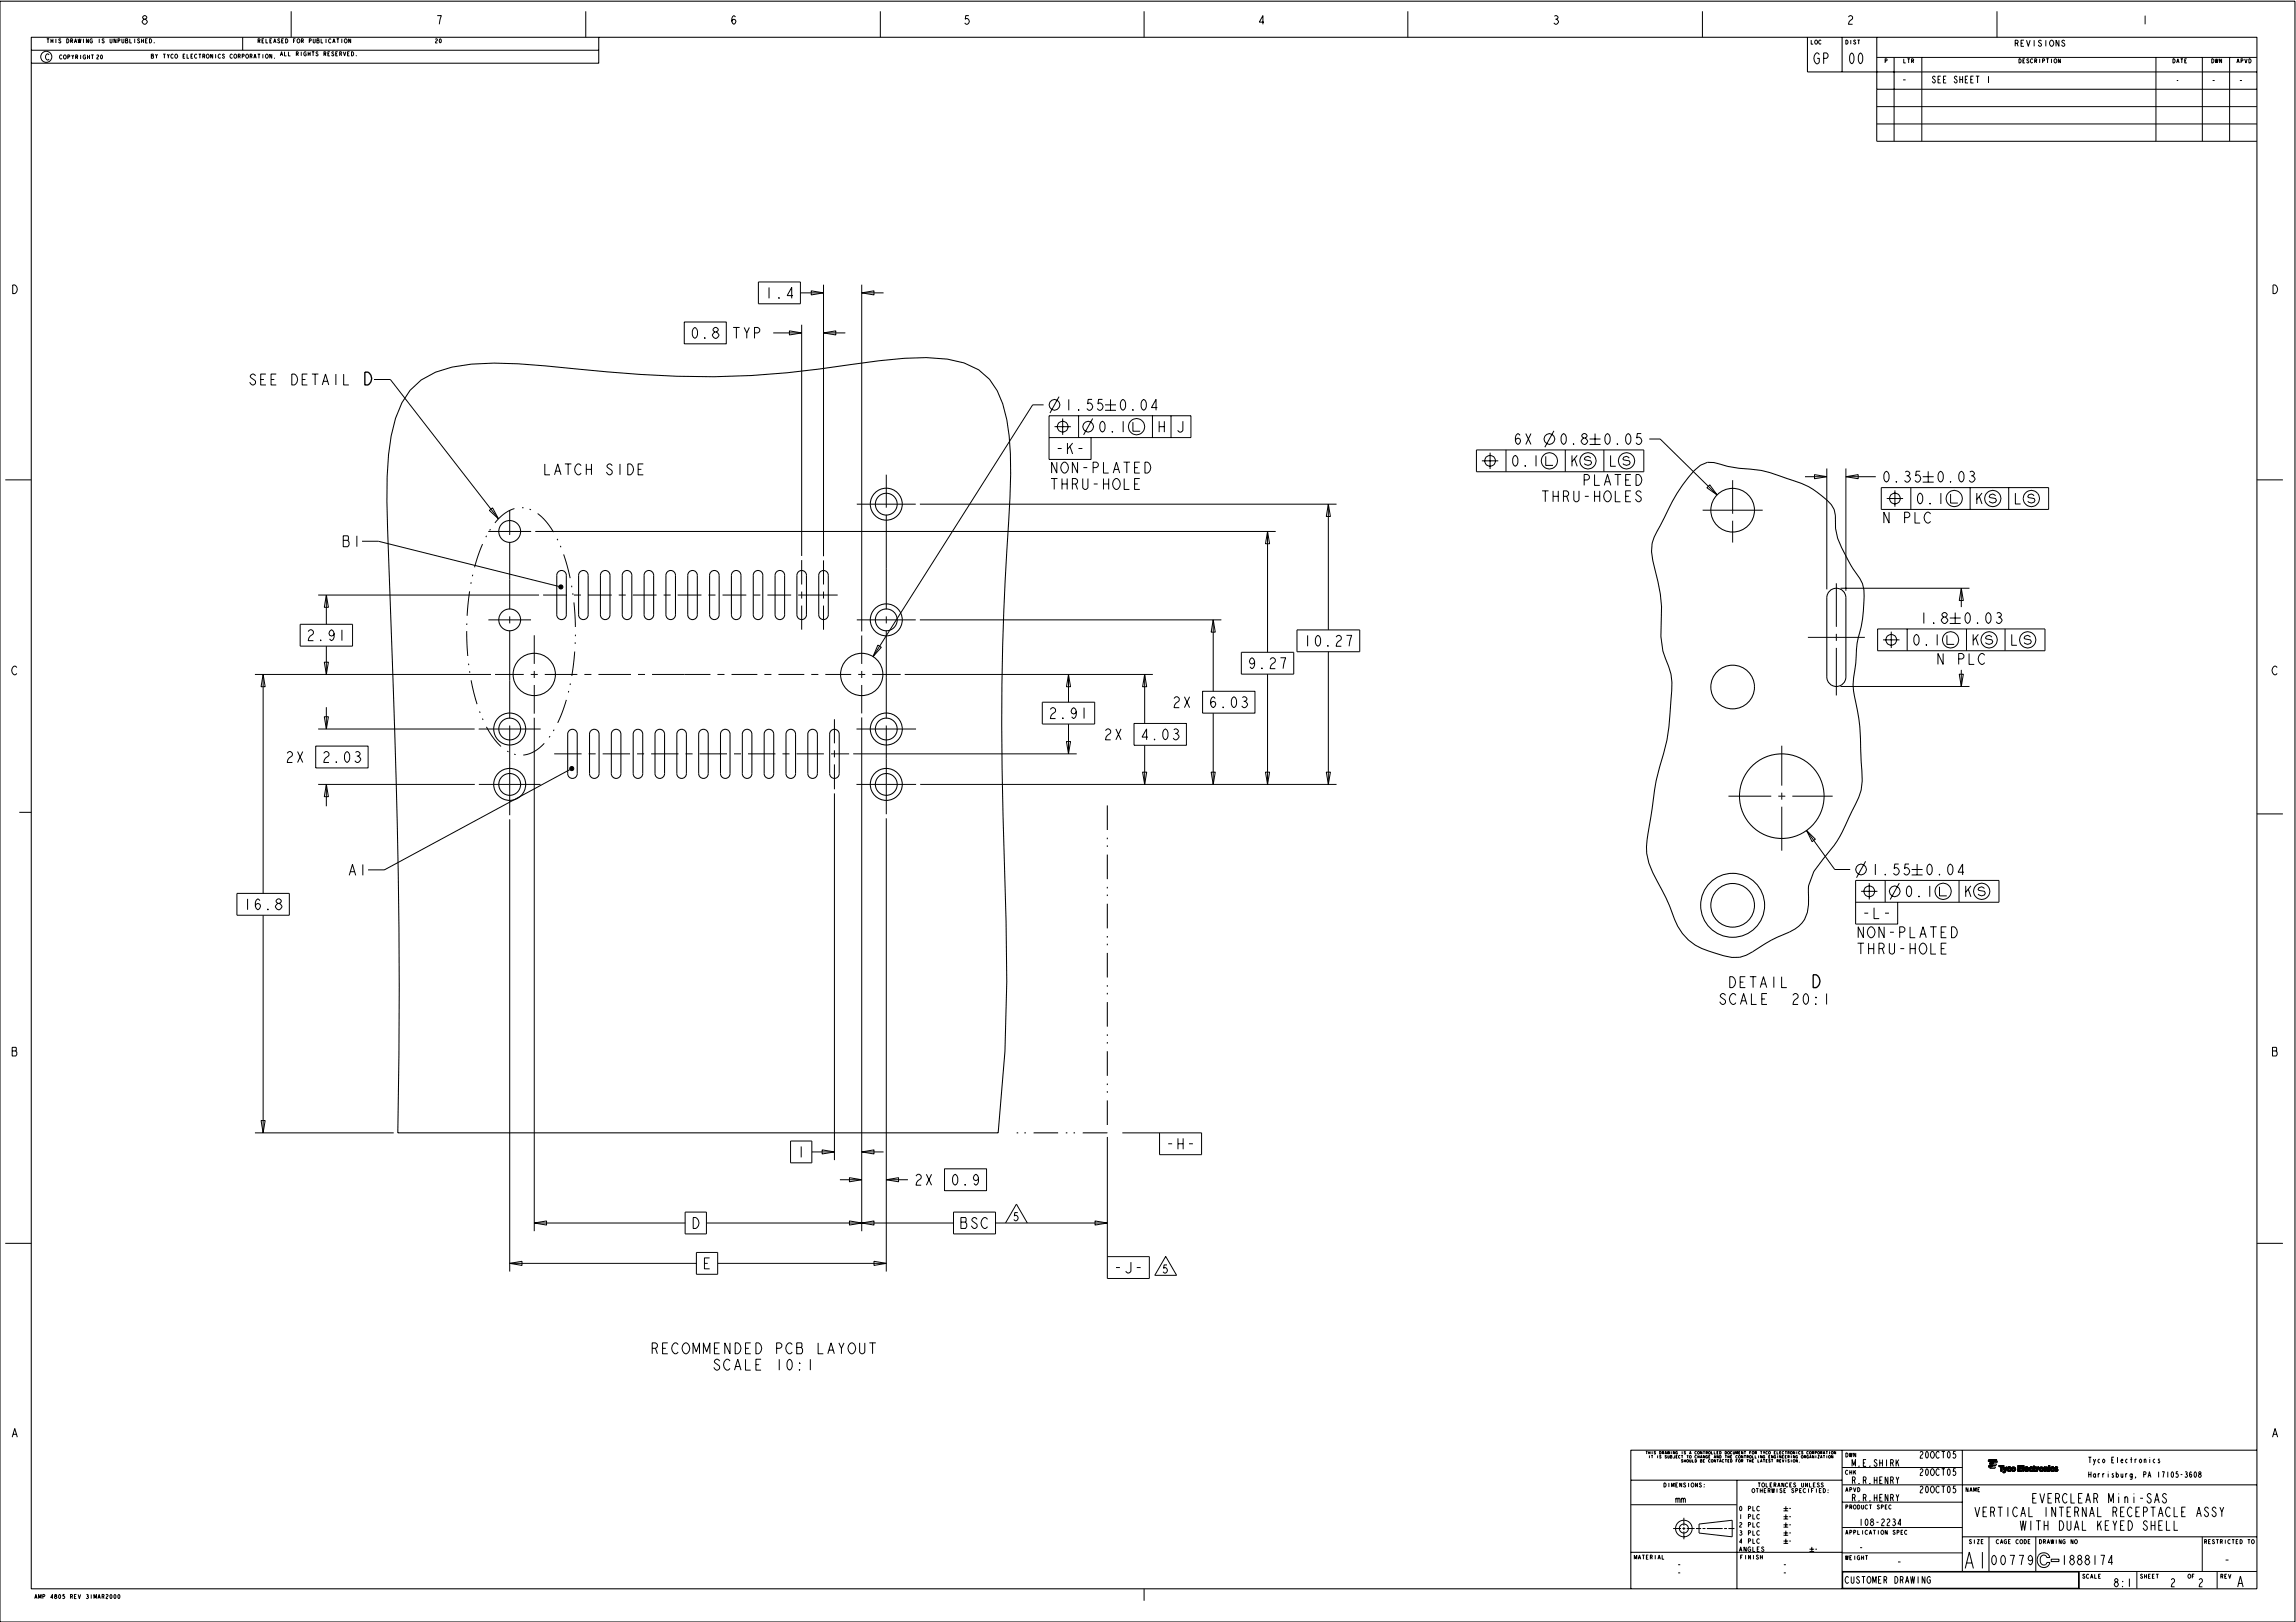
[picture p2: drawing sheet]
<svg xmlns="http://www.w3.org/2000/svg" width="841mm" height="594mm" viewBox="0 0 841 594" stroke-linecap="round" stroke-linejoin="round" font-family="sans-serif">
<g fill="none" stroke="#000" stroke-width=".37">
<path d="M17.1 14.2h.9M17.6 14.2v1.5M18.7 14.2v1.5M18.7 15h.7M19.4 14.2v1.5M20.5 14.2v1.5M22.3 14.5l-.5-.3-.2 .4a.67 .67 0 0 1 .6 .4 .67 .67 0 0 1-.2 .7l-.5-.3M24.5 14.2a.76 .76 0 0 1 .8 .8 .76 .76 0 0 1-.8 .7zM25.9 15l.6-.2v-.5l-.6-.1v1.5M26.3 15l.3 .7M27.2 15.7l.5-1.5 .5 1.5M27.4 15.2h.6"/>
<path d="M28.6 14.2l.3 1.5 .2-1.5 .3 1.5 .3-1.5M30.6 14.2v1.5M32.4 14.2v1.5l-.7-1.5v1.5M33.8 14.5l-.2-.3a.7 .7 0 0 0-.7 .8 .7 .7 0 0 0 .8 .6l.1-.6h-.3M36.4 14.2v1.5M38.2 14.5l-.5-.3-.3 .4a.67 .67 0 0 1 .7 .4 .67 .67 0 0 1-.2 .7l-.5-.3M40.3 14.2v1.3l.3 .2 .5-.2v-1.3M42.5 14.2v1.5l-.7-1.5v1.5M43.2 15l.7-.2v-.5l-.7-.1v1.5M44.7 14.2v1.3l.2 .2 .5-.2v-1.3M46 14.2l.7 .1v1.4h-.7zM46 14.8h.7"/>
<path d="M47.6 14.2v1.5h.7M49.4 14.2v1.5M51.2 14.5l-.5-.3-.3 .4a.67 .67 0 0 1 .6 .4 .67 .67 0 0 1-.1 .7l-.5-.3M51.9 14.2v1.5M51.9 15h.7M52.6 14.2v1.5M52.8 7l-.5-.5a.79 .79 0 0 1 .9-.8l.6 .8-.6 .5M53.3 15h.5M54.1 14.2h-.8v1.5h.8M54.8 14.2a.76 .76 0 0 1 .8 .8 .76 .76 0 0 1-.8 .7zM55.5 19.8l.7 .2-.1 1.4h-.6zM56.6 15.7h.1"/>
<path d="M57 19.8l.3 1.6M57.7 19.8l-.4 .8M59.8 19.8h.9M60.2 19.8v1.6M61.3 19.8l.4 1.6M62 19.8l-.3 .8M67.8 19.8h-.7v1.6h.7M68.5 19.8v1.6h.8M70.7 19.8h-.7v1.6h.7M72.8 19.8h.9M73.2 19.8v1.6M77.9 19.8v1.6l-.7-1.6v1.6"/>
<path d="M79 19.8v1.6M88.9 13.7v4.7M94.4 19.8h.9M94.6 15l.6-.2v-.5l-.6-.1v1.5M94.9 19.8v1.6M95 15l.3 .7M96 15h.5M96.3 19.8v1.6M96.7 14.2h-.7v1.5h.7M97.5 14.2v1.5h.7M98.9 15h.5M99.6 19.8v1.6l-.7-1.6v1.6"/>
<path d="M99.6 14.2h-.7v1.5h.7M100.3 15.7l.4-1.5 .5 1.5M100.4 15.2h.6M102.5 14.5l-.4-.3-.3 .4a.67 .67 0 0 1 .6 .4 .67 .67 0 0 1-.2 .7l-.5-.3M102.9 20h.5M103.2 15h.5M104 14.2h-.8v1.5h.8M104.3 19v1.5h.7M104.7 14.2a.76 .76 0 0 1 .8 .8 .76 .76 0 0 1-.8 .7zM105.7 19v1.5h.7M106.7 4.1v9.6M107.6 15h.4"/>
<path d="M108.3 14.2h-.7v1.5M108.6 19.7l.6-.1v-.5l-.6-.1v1.5M109 19.7l.3 .8M109.1 14.3l.2-.1a.7 .7 0 0 1 .6 .8 .7 .7 0 0 1-.8 .6l-.3-.6zM110.4 19v1.5M110.5 15l.6-.2v-.5l-.6-.1v1.5M110.9 15l.3 .7M112.2 19.2l-.3-.2a.7 .7 0 0 0-.6 .8 .7 .7 0 0 0 .8 .6l.1-.7h-.4M112.9 19v1.5M112.9 19.7h.7M113.3 15l.7-.2v-.5l-.7-.1v1.5M113.6 19v1.5"/>
<path d="M114.3 19h.9M114.7 19v1.5M114.8 14.2v1.3l.3 .2 .4-.2v-1.3M116.1 14.2l.8 .1-.1 1.4h-.7zM116.1 14.8h.7M116.5 19.2l-.4-.2-.3 .3a.67 .67 0 0 1 .6 .5 .67 .67 0 0 1-.1 .7l-.6-.4M117.7 14.2v1.5h.7M118.7 19.7l.6-.1v-.5l-.6-.1v1.5M119.2 19.7l.2 .8M119.5 14.2v1.5M120.1 19.7h.5M120.9 19h-.8v1.5h.8"/>
<path d="M121.3 14.5l-.3-.3a.7 .7 0 0 0-.6 .8 .7 .7 0 0 0 .8 .6l.1-.1M121.9 15.7l.5-1.5 .4 1.5M122.1 15.2h.5M122.3 19.2l-.4-.2-.3 .3a.67 .67 0 0 1 .6 .5 .67 .67 0 0 1-.2 .7l-.5-.4M123 19.7h.5M123.4 14.2h.9M123.8 19h-.8v1.5h.8M123.8 14.2v1.5M124.5 19.7l.6-.1v-.5l-.6-.1v1.5M124.9 19.7l.3 .8M125.3 14.2v1.5M125.8 19l.5 1.5 .4-1.5"/>
<path d="M126.4 14.3l.2-.1a.7 .7 0 0 1 .6 .8 .7 .7 0 0 1-.8 .6l-.2-.6zM127.4 19.7h.4M128.1 19h-.7v1.5h.7M128.5 14.2v1.5l-.7-1.5v1.5M128.8 19a.76 .76 0 0 1 .8 .7 .76 .76 0 0 1-.8 .8zM159.6 14.5l.2-.3 .5 .3-.7 1.2h.7M160.2 5.7h1.5l-.7 3.2M161.2 14.3h.3l.2 .4-.4 1-.3-.5zM214.7 4.1v9.6M269.5 6.3l-.6-.6-.3 .3a2.01 2.01 0 0 0 .3 2.9 .99 .99 0 0 0 .7-.9 .99 .99 0 0 0-.7-1l-.5 .3-.2 .5M322.6 4.1v9.6M355 5.7h-1.1l-.2 1.3a1 1 0 0 1 1.5 .7 1 1 0 0 1-1.1 1.2l-.6-.5"/>
<path d="M419.3 4.1v9.6M463.2 8.1h-1.7l1.3-2.4v3.2M515.9 4.1v9.6M569.6 6l.4-.3a.79 .79 0 0 1 .9 .8l-.5 .5a.88 .88 0 0 1 .5 1.4 .88 .88 0 0 1-1.5 0M570 7h.4M623.9 4.1v9.6M663.7 14.7v1.5h.7M667.3 14.9l-.2-.2a.7 .7 0 0 0-.7 .8 .7 .7 0 0 0 .8 .6l.1-.2M676.4 14.7a.76 .76 0 0 1 .8 .7 .76 .76 0 0 1-.8 .8zM677.4 6.3l.5-.6 1 .6a1.22 1.22 0 0 1-1 1.3l-.5 1.3h1.5M678.2 19.7l.4-.3a2.7 2.7 0 0 1 0 4 2.83 2.83 0 0 1-.4-3.7zM678.2 14.7v1.5"/>
<path d="M680 14.9l-.4-.2-.3 .4a.66 .66 0 0 1 .6 .4 .66 .66 0 0 1-.1 .7l-.6-.4M680.7 14.7h.9M681.1 14.7v1.5M681.4 19.7l.4-.3a2.7 2.7 0 0 1 0 4 2.84 2.84 0 0 1-.4-3.7zM731.8 4.1v9.6M738.5 15.9l.9-.2v-.8l-.9-.2v2.3M739.1 15.9l.4 1.1M740.6 15.9h.7M741.7 14.7h-1.1v2.3h1.1M742.6 14.7l.7 2.3 .7-2.3M745.4 14.7v2.3M748.1 15.1l-.4-.4-.7 .4 1.1 1.1-.1 .6-.6 .2-.5-.6"/>
<path d="M749.7 14.7v2.3M751.4 14.9l.3-.2a1.14 1.14 0 0 1 .9 1.2 1.14 1.14 0 0 1-.9 1.1l-.7-1.1zM754.5 14.7v2.3l-1.1-2.3v2.3M756.6 15.1l-.4-.4-.6 .4 1 1.1-.1 .6-.5 .2-.6-.6M786.1 5.7v3.2M18 20.1l-.4-.4a1.14 1.14 0 0 0-1 1.2 1.14 1.14 0 0 0 1 1.1l.4-.4M22.7 20.4l-.3-.3a.7 .7 0 0 0-.6 .8 .7 .7 0 0 0 .8 .6l.1-.1M24.8 20.9l.7-.2v-.5l-.7-.1v1.5M26.3 20.1l.4 1.5M27 20.1l-.3 .8M27.7 20.9l.7-.2v-.5l-.7-.1v1.5M28.2 20.9l.3 .7"/>
<path d="M29.5 20.1v1.5M31.3 20.4l-.2-.3a.7 .7 0 0 0-.7 .8 .7 .7 0 0 0 .9 .6v-.6h-.3M32.1 20.1v1.5M32.1 20.9h.7M32.8 20.1v1.5M33.4 20.1h.9M33.9 20.1v1.5M35.4 20.4l.3-.3 .4 .3-.7 1.2h.7M37 20.2h.4l.1 .4-.3 1-.4-.5zM55.5 20.5h.6M63.5 20.1l-.3-.3a.7 .7 0 0 0-.6 .8 .7 .7 0 0 0 .8 .6l.1-.1M67.1 20.6h.4"/>
<path d="M70 20.6h.4M72.1 20.1l-.2-.3a.7 .7 0 0 0-.6 .8 .7 .7 0 0 0 .8 .6l.1-.1M74.3 20.6l.6-.1v-.5l-.6-.2v1.6M74.8 20.6l.2 .8M80.8 20.1l-.3-.3a.7 .7 0 0 0-.6 .8 .7 .7 0 0 0 .8 .6l.1-.1M82.3 20.1l-.5-.3-.3 .4a.66 .66 0 0 1 .6 .4 .66 .66 0 0 1-.1 .8l-.6-.4M85.1 20.1l-.2-.3a.7 .7 0 0 0-.7 .8 .7 .7 0 0 0 .9 .6v-.1M87.3 20.6l.6-.1v-.5l-.6-.2v1.6M87.8 20.6l.2 .8M88.8 20.6l.6-.1v-.5l-.6-.2v1.6M91.6 20.6l.7-.1v-.5l-.7-.2v1.6M92.1 20.6l.3 .8"/>
<path d="M93 21.4l.4-1.6 .5 1.6M93.2 20.8h.5M100.7 21.4h.1M102.7 20.5l.5-1.5 .4 1.5M130.6 20.5h.1M666.7 20.1l-.6-.7a2.13 2.13 0 0 0-1.4 2 2.13 2.13 0 0 0 1.4 2l.6-.7v-1.3h-.8M668.3 21.4h1l.6-.7v-.6l-.6-.7h-1v4M687.7 39.1h139.3M687.7 21h139.4M690.8 22.3l.6-.1v-.5l-.6-.1v1.5M697.4 29.3h.9M697.6 21.6v1.5h.7"/>
<path d="M699 21.6h.9M699.4 21.6v1.5M700.5 22.3l.6-.1v-.5l-.6-.1v1.5M701 22.3l.2 .8M704.3 21v30.8M709.2 28.3l-.4-.4-.6 .4 1 1.3-.1 .6-.5 .2-.5-.6M710.2 29.2h.6M711.2 27.9h-1v2.5h1M712.2 29.2h.6M713.2 27.9h-1v2.5h1M717.2 28.3l-.4-.4-.6 .4 1 1.3-.1 .6-.5 .2-.5-.6M718.2 29.2h1"/>
<path d="M718.2 27.9v2.5M719.2 27.9v2.5M720.2 29.2h.6M721.2 27.9h-1v2.5h1M722.2 29.2h.6M723.2 27.9h-1v2.5h1M724.1 27.9h1.2M724.7 27.9v2.5M728.7 27.9v2.5M739.9 21.6a.76 .76 0 0 1 .8 .7 .76 .76 0 0 1-.8 .8zM741.3 22.3h.4M742 21.6h-.7v1.5h.7"/>
<path d="M743.5 21.8l-.5-.2-.3 .3a.66 .66 0 0 1 .6 .4 .66 .66 0 0 1-.1 .8l-.5-.4M744.9 21.8l-.3-.2a.7 .7 0 0 0-.6 .7 .7 .7 0 0 0 .8 .6l.1-.1M745.6 22.3l.7-.1v-.5l-.7-.1v1.5M746.1 22.3l.3 .8M747.4 21.6v1.5M748.5 22.3l.7-.1v-.5l-.7-.1v1.5M749.9 21.6h.9M750.3 21.6v1.5M751.8 21.6v1.5M755 21.6v1.5l-.7-1.5v1.5M790.1 21v30.8M796.3 21.6a.76 .76 0 0 1 .8 .7 .76 .76 0 0 1-.8 .8z"/>
<path d="M797.6 23.1l.5-1.5 .4 1.5M797.7 29.5h.5M797.8 22.6h.6M799.1 21.6h.9M799.5 21.6v1.5M800.6 22.3h.5M801.3 21.6h-.7v1.5h.7M807.1 21v30.8M810.5 21.6a.76 .76 0 0 1 .8 .7 .76 .76 0 0 1-.8 .8zM810.8 29.5h.8M811.8 21.6l.2 1.5 .3-1.5 .3 1.5 .2-1.5M814.1 21.6v1.5l-.7-1.5v1.5"/>
<path d="M817 32.7v19.1M817.1 21v11.7M819.7 23.1l.4-1.5 .5 1.5M819.9 22.6h.5M820.8 29.5h.8M821.2 22.3l.7-.1v-.5l-.7-.1v1.5M822.6 21.6l.4 1.5 .5-1.5M824.1 21.6a.76 .76 0 0 1 .8 .7 .76 .76 0 0 1-.8 .8zM687.7 51.8h139.3M687.7 45.4h139.3M4.7 104.4a1.59 1.59 0 0 1 1.6 1.6 1.59 1.59 0 0 1-1.6 1.6zM250.7 118h15.4v8h-15.4z"/>
<path d="M277.9 103.3h15.4v8h-15.4zM281.8 105.3v4M285.4 109l.2 .3h-.2zM290.6 108.3h-2.1l1.6-3v4M293.3 107.3h8.5M293.8 119v84.8M297.3 106.6l4.5 .7-4.5 .8zM301.8 104.3v99.6M315.8 107.3l4.5-.7v1.5zM315.8 104.3v127.1M315.8 107.3h8M833 104.4a1.59 1.59 0 0 1 1.6 1.6 1.59 1.59 0 0 1-1.6 1.6z"/>
<path d="M93.6 137.7l-.7-.6a1 1 0 0 0-1.2 1l.7 .6a1.35 1.35 0 0 1 1 2l-.5 .4a1.52 1.52 0 0 1-1.4-1M95.5 139.1h1.2M97.4 137.1h-1.9v4h1.9M99.3 139.1h1.2M101.2 137.1h-1.9v4h1.9M106.9 137.1a2 2 0 0 1 2.2 2 2 2 0 0 1-2.2 2zM110.7 139.1h1.2M112.6 137.1h-1.9v4h1.9M114.3 137.1h2.4M115.5 137.1v4M118.6 139.7h1.4M123.1 137.1v4"/>
<path d="M125.9 137.1v4h1.9M137 139.1h6l39.7 51M254.2 120.3l.5-.3 .4 .3a2.53 2.53 0 0 1-.4 3.7l-.5-.3a2.77 2.77 0 0 1 0-3.4zM258.2 123.7l.3 .3h-.3zM262 121.7l-.7-.7a1 1 0 0 1 1.2-1l.7 .7v.3l-.7 .7M268.7 120h2.3M269.9 120v4M272.7 120l.9 2v2M274.6 120l-1 2M276.5 122h1.2l.5-.3 .2-.4-.2-1-.5-.3h-1.2v4M283.4 122h10.4M289.3 121.3l4.5 .7-4.5 .8z"/>
<path d="M301.8 122l4.5-.7v1.5zM301.8 122h8M118.1 141.1l1.2-4 1.2 4M382.4 148.4h-4l-58.5 92.2M386.4 156.4h6M388.1 145.4l-3.3 6M389.4 153.4v6M391.7 146.4v4M395.2 150l.3 .4h-.3zM395.3 152.4v8M400.2 146.4h-1.4l-.3 1.6 .5-.3a1.34 1.34 0 0 1 1.4 1.3 1.34 1.34 0 0 1-1.4 1.4l-.7-.7M400.4 153.4l-3.3 6"/>
<path d="M403.5 154.7l.5-.3 .5 .3a2.53 2.53 0 0 1-.5 3.7l-.5-.4a2.78 2.78 0 0 1 0-3.3zM404 146.4h-1.4l-.3 1.6 .5-.3a1.34 1.34 0 0 1 1.4 1.3 1.34 1.34 0 0 1-1.4 1.4l-.7-.7M405 148.4h4M405 150.4h4M407 146.4v4M407.6 158l.2 .4h-.2zM411 146.7l.5-.3 .5 .3a2.53 2.53 0 0 1-.5 3.7l-.5-.4a2.78 2.78 0 0 1 0-3.3zM411.6 154.4v4M415.1 150l.2 .4h-.2zM415.2 154.7v3.3h2.6M418.6 146.7l.5-.3 .5 .3a2.53 2.53 0 0 1-.5 3.7l-.5-.4a2.78 2.78 0 0 1 0-3.3zM422.3 152.4v8"/>
<path d="M424.1 149.4h-2.1l1.6-3v4M424.8 156.4h1.9M424.8 154.4v4M426.7 154.4v4M429.1 152.4v8M433.5 154.4v3.3l-.7 .7h-.5l-.7-.7M557 159.6l-.7-.7-.5 .3a2.53 2.53 0 0 0 .5 3.7 1.24 1.24 0 0 0 .8-1.2 1.24 1.24 0 0 0-.8-1.1l-.7 .3-.3 .7M559.1 158.9l1.9 4M561 158.9l-1.9 4M569.4 157.9l-3.3 6M572.5 159.2l.5-.3 .5 .3a2.53 2.53 0 0 1-.5 3.7l-.5-.3a2.78 2.78 0 0 1 0-3.4zM584.5 158.9v4"/>
<path d="M588.6 159.2l.5-.3 .5 .3a2.52 2.52 0 0 1-.5 3.7l-.5-.3a2.77 2.77 0 0 1 0-3.4zM596.2 159.2l.5-.3 .5 .3a2.52 2.52 0 0 1-.5 3.7l-.5-.3a2.77 2.77 0 0 1 0-3.4zM601.4 158.9h-1.4l-.2 1.7 .4-.4a1.34 1.34 0 0 1 1.5 1.4 1.34 1.34 0 0 1-1.5 1.3l-.7-.7M1.9 175.9h9.6M199.6 170v4h1.9M203.2 174l1.2-4 1.2 4M203.7 172.7h1.4M207 170h2.4M208.2 170v4M212.9 170.7l-.7-.7a2.03 2.03 0 0 0-1.6 2 2.03 2.03 0 0 0 1.6 2l.7-.7M214.8 172h1.9M214.8 170v4"/>
<path d="M216.7 170v4M224.3 170.7l-.7-.7a1 1 0 0 0-1.2 1l.8 .7a1.35 1.35 0 0 1 .9 2l-.5 .3a1.51 1.51 0 0 1-1.4-1M227.2 170v4M230 170a2 2 0 0 1 2.2 2 2 2 0 0 1-2.2 2zM233.8 172h1.2M235.7 170h-1.9v4h1.9M324.8 174v12.1M384.4 160.4h52v-8h-52v16h15.4v-8M385.1 175.4h2.4M386.3 175.4v4M387.3 169.4v4l-1.9-4v4M387.6 164.4h1.4"/>
<path d="M389.2 175.4v4M389.2 177.4h1.9M389.4 169.7l.5-.3a2.03 2.03 0 0 1 1.6 2 2.03 2.03 0 0 1-1.6 2 2.29 2.29 0 0 1-.5-3.7zM391.1 175.4v4M391.2 162.4v4M392.1 163.7l1 2.7M393 177.4h1.2l.4-.4 .3-.3-.3-1-.4-.3h-1.2v4M393.1 162.4l-1.9 2.3M394.2 177.4l.7 2M394.9 169.4v4l-1.9-4v4M395.2 164.4h1.4M396.8 175.4v3.3l.7 .7h.5l.7-.7v-3.3"/>
<path d="M397 171.4h1.4M400.6 171.4h1.2l.4-.4 .3-.3-.3-1-.4-.3h-1.2v4M400.8 177.4h1.4M404.4 169.4v4h1.9M404.4 177.4h1.9M404.4 175.4v4M406.3 175.4v4M407.9 173.4l1.2-4 1.2 4M408.4 175.7l.5-.3a2.03 2.03 0 0 1 1.6 2 2.03 2.03 0 0 1-1.6 2 2.3 2.3 0 0 1-.5-3.7zM408.4 172h1.4M411.7 169.4h2.4M412 175.4v4h1.9"/>
<path d="M412.9 169.4v4M415.8 171.4h1.2M415.8 177.4h1.2M417.7 169.4h-1.9v4h1.9M417.7 175.4h-1.9v4h1.9M419.6 169.4a2 2 0 0 1 2.1 2 2 2 0 0 1-2.1 2zM541 164.9h61.4v8h-61.4zM543 168.9h6M546 165.9v6M551.9 164.9v8M554.8 167.2l.5-.3 .5 .3a2.53 2.53 0 0 1-.5 3.7l-.5-.3a2.78 2.78 0 0 1 0-3.4zM558.8 170.6l.3 .3h-.3z"/>
<path d="M562.9 166.9v4M565.1 179.9h2.4M566.3 179.9v4M566.4 167.2v3.4h2.7M569.1 179.9v4M571 179.9v4M573.6 164.9v8M576.1 166.9v4M576.6 162.6l.2 .3h-.2zM576.7 179.9v3.3l.7 .7h.5l.7-.7v-3.3M577 168.2l1 2.7M578 166.9l-1.9 2.3"/>
<path d="M580.4 160.6l-.7-.7a.99 .99 0 0 1 1.1-1l.8 .7-.3 .6-.5 .4M580.5 175.9h1.2l.5-.3 .2-.4-.2-1-.5-.3h-1.2v4M582.5 160.9h4M582.5 162.9h4M582.9 167.9l-1-.7-1 .4-.3 .6 .3 .4 2 .3 .3 .7-.3 .6-1 .4-1.3-.7M584.3 173.9v4h1.9M584.3 179.9v4M586.2 179.9v4M587.7 164.9v8M587.9 177.9l1.2-4 1.2 4M588.4 176.6h1.4M590.2 166.9v4h1.9"/>
<path d="M591.7 173.9h2.4M591.9 179.9v4h1.9M592.6 162.6l.3 .3h-.3zM592.9 173.9v4M595.7 175.9h1.2M597 167.9l-1-.7-1 .4-.3 .6 .3 .4 2 .3 .4 .7-.4 .6-1 .4-1.3-.7M597.6 173.9h-1.9v4h1.9M597.6 179.9h-1.9v4h1.9M599.5 173.9a2 2 0 0 1 2.2 2 2 2 0 0 1-2.2 2zM604.4 160.9h4l20.8 20.5M626.5 177.7l2.7 3.7-3.7-2.6zM634.9 176v12.3"/>
<path d="M661.4 174.7h8M664.9 173.9l4.5 .8-4.5 .7zM669.4 171.7v44.3M676.4 174.7l4.5-.8v1.5zM676.4 174.7h11M676.4 171.7v44.8M689.4 178.7h61.3v8h-61.3zM690.8 173l.5-.3 .5 .3a2.53 2.53 0 0 1-.5 3.7l-.5-.3a2.8 2.8 0 0 1 0-3.4zM694.4 179.7v6M694.9 176.4l.2 .3h-.2zM698.2 173l.5-.3a1 1 0 0 1 1.1 1l-.7 .7a1.11 1.11 0 0 1 .7 1.7 1.11 1.11 0 0 1-1.9-.1M698.7 174.4h.4"/>
<path d="M700.2 178.7v8M703.6 172.7h-1.4l-.2 1.7 .5-.4a1.34 1.34 0 0 1 1.4 1.4 1.34 1.34 0 0 1-1.4 1.3l-.8-.7M704.6 174.7h4M704.6 176.7h4M706.6 172.7v4M710.7 173l.5-.3 .4 .3a2.53 2.53 0 0 1-.4 3.7l-.5-.3a2.77 2.77 0 0 1 0-3.4zM714.7 176.4l.3 .3h-.3zM718.3 173l.5-.3 .4 .3a2.53 2.53 0 0 1-.4 3.7l-.5-.3a2.77 2.77 0 0 1 0-3.4zM721.9 173l.4-.3a1 1 0 0 1 1.2 1l-.7 .7a1.11 1.11 0 0 1 .7 1.7 1.11 1.11 0 0 1-1.9-.1M722 178.7v8M722.3 174.4h.5M736.1 178.7v8"/>
<path d="M827.1 175.9h9.5M125.8 196.4h1.6l.3 .3-.3 1.3 .5 .7v1l-.5 .7h-1.6zM125.8 198h1.6M130.8 196.4v4M132.7 198.4h6l66.1 16.5M178.9 194.8h15.7M179.3 187l1.2-.9 2.2 4zM186.8 186.9v9.2M186.8 198.6v24.7M196.1 194.8h271.4M314 184.8h21.6M324.8 188.6v34.7"/>
<path d="M337.1 184.8h152.7M464.5 194.8l.7 4.5h-1.5zM464.5 194.8v44.3M486.8 184.8l.7 4.5h-1.5zM486.8 184.8v46M569.1 181.9h1.9M572.9 181.9h1.2l.5-.3 .2-.4-.2-1-.5-.3h-1.2v4M574.1 181.9l.7 2M580.8 181.9h1.4M584.3 181.9h1.9M588.4 180.2l.4-.3a2.04 2.04 0 0 1 1.7 2 2.04 2.04 0 0 1-1.7 2 2.29 2.29 0 0 1-.4-3.7zM595.7 181.9h1.2"/>
<path d="M601.4 180.6l-.7-.7a1 1 0 0 0-1.2 1l.7 .7a1.35 1.35 0 0 1 1 2l-.5 .3a1.51 1.51 0 0 1-1.4-1M623.9 187h22M634.9 190.8v8M691.4 182.7h6M692.2 187.7v4l-1.9-4v4M697.9 189.7h1.2l.5-.3 .2-.4-.2-1-.5-.3h-1.2v4M701.7 187.7v4h1.9M703.2 181l.4-.3 .5 .3a2.53 2.53 0 0 1-.5 3.7l-.4-.3a2.77 2.77 0 0 1 0-3.4zM707.2 184.4l.2 .3h-.2zM707.4 188.4l-.7-.7a2.03 2.03 0 0 0-1.6 2 2.03 2.03 0 0 0 1.6 2l.7-.7M711.2 180.7v4M714.8 181v3.4h2.7"/>
<path d="M724.4 180.7v4M725.4 182l.9 2.7M726.3 180.7l-1.9 2.3M731.3 181.7l-1-.7-1 .4-.4 .6 .4 .4 2 .3 .3 .7-.3 .6-1 .4-1.4-.7M738.5 180.7v4h1.9M745.4 181.7l-1-.7-1 .4-.3 .6 .3 .4 2 .3 .3 .7-.3 .6-1 .4-1.3-.7M116.6 218.1h80.9M119.6 218.1l.7 4.5h-1.5zM119.6 218.1v10.7M199 218.1h8.7M210.3 218.1h2.6M215.5 218.1h8.7"/>
<path d="M226.8 218.1h2.5M231.9 218.1h8.7M243.2 218.1h2.6M248.3 218.1h8.7M259.6 218.1h2.6M264.8 218.1h8.7M276.1 218.1h2.5M281.2 218.1h8.7M292.5 218.1h14.5M293.8 205.3v8.9M293.8 216.8v2.6M301.8 205.4v8.8"/>
<path d="M301.8 216.8v2.6M672.9 213.8v15.9M674.4 215.6h47.3M718.7 215.6l.8 4.5h-1.5zM718.7 215.6v6.9M110 228.8h19.2v8h-19.2zM112.9 231.5l.8-.7h.4l.7 .7a1.54 1.54 0 0 1-1.1 1.6l-.8 1.7h1.9M117.5 234.5l.2 .3h-.2zM119.6 236.8v10.4M122.4 232.1l-.2 .7-.7 .3-.7-.3a1.45 1.45 0 0 1 .7-2l.5 .3a2.53 2.53 0 0 1-.5 3.7l-.7-.7M125.3 230.8v4M179 227.2h15.6"/>
<path d="M186.8 225.9v2.6M186.8 231v32.3M195.8 232.8v10.5M293.8 221.9v8.9M301.8 221.9v8.9M314 227.2h21.6M315.8 232.9v10.4M321.7 236.4l1.3 .8-3.1 3.4zM324.8 225.9v2.6M324.8 231v32.3M337.1 227.2h110.5M444.6 227.2l.7 4.5h-1.5z"/>
<path d="M444.6 227.2v26.1M454.9 239.1h19.2v8h-19.2zM475.3 230.8h23v8h-23zM479.2 232.8v4M482.5 233.2l.5-.4 .5 .4a2.53 2.53 0 0 1-.5 3.6l-.5-.3a2.78 2.78 0 0 1 0-3.3zM486.5 236.5l.3 .3h-.3zM486.8 238.8v48.7M489.6 233.5l.7-.7h.5l.7 .7a1.54 1.54 0 0 1-1.2 1.7l-.7 1.6h1.9M493.4 232.8h1.9l-.9 4M662.5 233.6h20.9M672.9 232.3v2.6M672.9 237.4v17.5"/>
<path d="M688.1 230.5h61.3v8h-61.3zM690.1 234.5h6M693.1 231.5v6M698.9 230.5v8M701.8 232.8l.5-.3 .5 .3a2.52 2.52 0 0 1-.5 3.7l-.5-.3a2.77 2.77 0 0 1 0-3.4zM705 224.5v4M705.9 236.2l.2 .3h-.2zM708.6 228.2l.2 .3h-.2zM709.9 232.5v4M712.1 239.5v4l-1.9-4v4M712.3 226.2l-.7-.7a.99 .99 0 0 1 1.2-1l.7 .7-.2 .6-.5 .4M713.5 232.8v3.4h2.6"/>
<path d="M714.5 226.5h4M714.5 228.5h4M716.5 224.5v4M720.6 224.8l.5-.3 .4 .3a2.53 2.53 0 0 1-.4 3.7l-.5-.3a2.77 2.77 0 0 1 0-3.4zM720.6 230.5v8M721.6 239.5v4h1.9M723.1 232.5v4M724 233.8l1 2.7M724.6 228.2l.3 .3h-.3zM725 232.5l-1.9 2.3M728.2 224.8l.5-.3 .4 .3a2.53 2.53 0 0 1-.4 3.7l-.5-.3a2.77 2.77 0 0 1 0-3.4zM729.9 233.5l-1-.7-1 .4-.3 .6 .3 .4 2 .3 .4 .7-.4 .6-1 .4-1.3-.7"/>
<path d="M731.7 224.8l.5-.3a.99 .99 0 0 1 1.2 1l-.7 .7a1.11 1.11 0 0 1 .7 1.7 1.11 1.11 0 0 1-1.9-.1M732.2 226.2h.5M734.8 230.5v8M737.2 232.5v4h1.9M744.1 233.5l-1-.7-1 .4-.4 .6 .4 .4 2 .3 .3 .7-.3 .6-1 .4-1.4-.7M6.2 244.7l-.6-.6a1.61 1.61 0 0 0-1.3 1.6 1.61 1.61 0 0 0 1.3 1.6l.6-.5M93.4 247.2h86.5M96.4 247.2l.8 4.5h-1.5zM96.4 247.2v80.2M118.8 242.7h1.5l-.7 4.5zM119.6 259.2v8M181.4 247.2h10.5"/>
<path d="M194.5 247.2h2.6M195.8 245.9v2.6M195.8 251v10.5M199.6 247.2h12M214.1 247.2h2.6M219.3 247.2h11.9M233.8 247.2h2.6M238.9 247.2h21.4M262.9 247.2h2.6M268.1 247.2h9.4M280.1 247.2h2.6M285.3 247.2h9.4"/>
<path d="M297.3 247.2h2.6M302.4 247.2h9.5M314.5 247.2h2.6M315.8 245.9v2.6M315.8 251v10.4M319.6 247.2h10.5M331.5 247.2h91M382 257.3h19.2v8h-19.2zM391.6 247.2l.7 4.5h-1.5zM391.6 247.2v10.1M397.3 259.3v4M419.5 247.2l.7 4.5h-1.5z"/>
<path d="M419.5 247.2v17.9M430.2 256l.7-.7h.5l.7 .7a1.54 1.54 0 0 1-1.2 1.7l-.7 1.6h1.9M434 255.3l1.9 4M435.9 255.3l-1.9 4M440.7 253.3h19.2v8h-19.2zM445.3 256l-.7-.7-.5 .4a2.53 2.53 0 0 0 .5 3.6 1.24 1.24 0 0 0 .8-1.1 1.24 1.24 0 0 0-.8-1.2l-.7 .3-.3 .7M448.1 259l.3 .3h-.3zM451.7 255.7l.5-.4 .5 .4a2.53 2.53 0 0 1-.5 3.6l-.5-.3a2.77 2.77 0 0 1 0-3.3zM455.3 255.7l.4-.4a.99 .99 0 0 1 1.2 1l-.7 .7a1.11 1.11 0 0 1 .7 1.7 1.11 1.11 0 0 1-1.9 0M455.7 257h.5M459.7 242.4l-.2 .7-.7 .3-.7-.3a1.46 1.46 0 0 1 .7-2.1l.5 .4a2.53 2.53 0 0 1-.5 3.7l-.7-.7M462.4 244.7l.2 .4h-.2z"/>
<path d="M464.5 247.1v40.4M465.4 241.7l.8-.7h.4l.7 .7a1.54 1.54 0 0 1-1.1 1.7l-.8 1.7h1.9M469.2 241h1.9l-.9 4.1M674.4 251.6h47.3M717.8 241.5h1.2l.4-.3 .3-.4-.3-1-.4-.3h-1.2v4M718 247.1h1.5l-.8 4.5zM718.7 245.5v6.1M727.3 240.2l-.7-.7a2.03 2.03 0 0 0-1.7 2 2.03 2.03 0 0 0 1.7 2l.7-.7M834.5 244.7l-.6-.6a1.61 1.61 0 0 0-1.3 1.6 1.61 1.61 0 0 0 1.3 1.6l.6-.5M105.2 276.1l.8-.7h.4l.7 .7a1.54 1.54 0 0 1-1.1 1.7l-.8 1.6h1.9M109 275.4l1.9 4M110.9 275.4l-1.9 4"/>
<path d="M115.7 273.4h19.2v8h-19.2zM116.6 267.2h57.3M118.6 276.1l.8-.7h.4l.7 .7a1.55 1.55 0 0 1-1.1 1.7l-.8 1.6h1.9M118.8 262.7h1.5l-.7 4.5zM123.2 279.1l.2 .3h-.2zM126.7 275.8l.5-.4 .5 .4a2.53 2.53 0 0 1-.5 3.6l-.5-.3a2.78 2.78 0 0 1 0-3.3zM130.3 275.8l.5-.4a1 1 0 0 1 1.1 1l-.7 .7a1.11 1.11 0 0 1 .7 1.7 1.11 1.11 0 0 1-1.9 0M130.8 277.1h.4M175.4 267.2h22.7M186.8 265.9v32.9M195.8 263v188.2M203.1 276.3h10"/>
<path d="M215.7 276.3h2.6M220.8 276.3h10.1M233.5 276.3h2.5M238.6 276.3h10M251.2 276.3h2.6M256.4 276.3h10M269 276.3h2.5M274.1 276.3h10.1M286.7 276.3h2.6M291.9 276.3h10M304.5 276.3h6.7M305.8 263.6v8.8"/>
<path d="M305.8 275v2.6M312.7 276.3h81.9M313.9 267.2h21.8M315.8 262.9v188.3M324.8 265.9v32.5M384.9 260l.7-.7h.5l.7 .7a1.54 1.54 0 0 1-1.2 1.7l-.7 1.6h1.9M389.4 263l.3 .3h-.3zM390.8 271.8h1.5l-.7 4.5zM391.6 265.3v11M394.4 260.7l-.2 .6-.7 .4-.8-.4a1.45 1.45 0 0 1 .8-2l.4 .4a2.53 2.53 0 0 1-.4 3.6l-.8-.6M405.1 267.8l.7-.7h.5l.7 .7a1.54 1.54 0 0 1-1.2 1.7l-.7 1.6h1.9M408.9 267.1l1.9 4"/>
<path d="M410.8 267.1l-1.9 4M415.6 265.1h19.2v8h-19.2zM419.5 273.1v14.4M420.7 270.1h-2.2l1.7-3v4M423 270.8l.3 .3h-.3zM426.6 267.5l.5-.4 .4 .4a2.53 2.53 0 0 1-.4 3.6l-.5-.3a2.77 2.77 0 0 1 0-3.3zM430.1 267.5l.5-.4a1 1 0 0 1 1.2 1l-.7 .7a1.11 1.11 0 0 1 .7 1.7 1.11 1.11 0 0 1-1.9 0M430.6 268.8h.5M444.6 261.3v26.2M652.9 273.3v14.6M7.1 297.7h4.4M116.6 287.5h57.4"/>
<path d="M119.6 287.5l.7 4.5h-1.5zM119.6 287.5v8M175.5 287.5h22.6M208.9 282l-68 36.8h-6M305.8 280.1v9.2M305.8 290.8v134.4M313.9 287.5h21.8M324.8 299.9v166.1M337.2 287.5h152.6M418.7 283h1.5l-.7 4.5zM443.8 283h1.5l-.7 4.5zM463.7 283h1.5l-.7 4.5z"/>
<path d="M486 283h1.5l-.7 4.5zM633.4 291.8h15.7M651.7 291.8h2.5M652.9 290.5v2.6M652.9 295.6v16.2M656.8 291.8h14.8M827.1 298.3h9.5M128.5 319.5h1.4M133 316.8v4M186.8 300.3v165.7M662 304.3l3.3 3.3-1.3 .8zM662 304.3l10.3 14.4h5.7"/>
<path d="M683.7 315.7l-3.4 6M687.2 316.7v4M695.8 316.7h-1.4l-.3 1.6 .5-.3a1.34 1.34 0 0 1 1.4 1.3 1.34 1.34 0 0 1-1.4 1.4l-.7-.7M699.6 316.7h-1.4l-.3 1.6 .5-.3a1.34 1.34 0 0 1 1.4 1.3 1.34 1.34 0 0 1-1.4 1.4l-.7-.7M700.5 318.7h4M702.5 316.7v4M706.6 317l.5-.3 .5 .3a2.52 2.52 0 0 1-.5 3.7l-.5-.4a2.77 2.77 0 0 1 0-3.3zM714.2 317l.5-.3 .5 .3a2.52 2.52 0 0 1-.5 3.7l-.5-.4a2.77 2.77 0 0 1 0-3.3zM719.7 319.7h-2.2l1.7-3v4M86.8 327.4h19.2v8h-19.2zM90.7 329.4v4M95.2 330.1l-.7-.7-.5 .3a2.53 2.53 0 0 0 .5 3.7 1.24 1.24 0 0 0 .8-1.2 1.24 1.24 0 0 0-.8-1.1l-.7 .3-.2 .7"/>
<path d="M96.4 335.4v79.8M98.1 333.1l.2 .3h-.2zM101.9 331.1l-.7-.7a1 1 0 0 1 1.2-1l.7 .7v.3l-.7 .7M128 320.8l1.2-4 1.2 4M680 330.7h52.5v-8h-52.5v16h15.4v-8M682 326.7h6M682.8 339.7v4l-1.9-4v4M683.2 334.7h1.4M685 340l.5-.3a2.03 2.03 0 0 1 1.6 2 2.03 2.03 0 0 1-1.6 2 2.29 2.29 0 0 1-.5-3.7zM685 323.7v6M686.7 332.7v4h1.9M690.4 339.7v4l-1.9-4v4"/>
<path d="M690.8 334.7h1.4M690.8 320.3l.2 .4h-.2zM690.8 322.7v8M696 323.7l-3.3 6M699.1 325l.5-.3 .4 .3a2.54 2.54 0 0 1-.4 3.7l-.5-.4a2.77 2.77 0 0 1 0-3.3zM699.9 339.7v4h1.9M700.5 320.7h4M703.1 328.3l.3 .4h-.3zM707.2 324.7v4M707.3 339.7h2.4M708.5 339.7v4M710.7 320.3l.2 .4h-.2z"/>
<path d="M710.7 325v3.3h2.7M713.2 339.7h-1.9v4h1.9M715.1 339.7a2 2 0 0 1 2.2 2 2 2 0 0 1-2.2 2zM717.9 322.7v8M720.3 324.7v4M721.3 326l.9 2.7M722.2 324.7l-1.9 2.3M727.2 325.7l-1-.7-1 .3-.3 .7 .3 .3 2 .4 .3 .6-.3 .7-1 .3-1.3-.6M633.9 357.9a2 2 0 0 1 2.1 2 2 2 0 0 1-2.1 2zM637.7 359.9h1.2M639.6 357.9h-1.9v4h1.9M641.2 357.9h2.4"/>
<path d="M642.4 357.9v4M650 357.9v4M652.9 357.9v4h1.9M680.7 345.7h2.4M681.9 345.7v4M684.7 345.7v4M684.7 347.7h1.9M686.6 345.7v4M688.5 347.7h1.2l.5-.4 .2-.3-.2-1-.5-.3h-1.2v4M689.7 347.7l.7 2M692.3 345.7v3.3l.8 .7h.4l.7-.7v-3.3M692.6 341.7h1.4"/>
<path d="M696.1 341.7h1.2l.5-.4 .2-.3-.2-1-.5-.3h-1.2v4M696.4 347.7h1.4M699.9 347.7h1.9M699.9 345.7v4M701.8 345.7v4M703.5 343.7l1.2-4 1.2 4M704 346l.5-.3a2.04 2.04 0 0 1 1.6 2 2.04 2.04 0 0 1-1.6 2 2.3 2.3 0 0 1-.5-3.7zM704 342.3h1.4M707.5 345.7v4h1.9M711.3 341.7h1.2M711.3 347.7h1.2M713.2 345.7h-1.9v4h1.9"/>
<path d="M632.3 364.8l-.7-.7a.99 .99 0 0 0-1.2 1l.7 .7a1.35 1.35 0 0 1 1 2l-.5 .3a1.5 1.5 0 0 1-1.4-1M636.1 364.8l-.7-.7a2.03 2.03 0 0 0-1.7 2 2.03 2.03 0 0 0 1.7 2l.7-.7M637.8 368.1l1.2-4 1.2 4M638.2 366.8h1.5M641.8 364.1v4h1.9M645 361.9l1.2-4 1.2 4M645.5 360.6h1.4M645.6 366.1h1.2M647.5 364.1h-1.9v4h1.9M657 364.8l.7-.7h.5l.7 .7a1.55 1.55 0 0 1-1.2 1.6l-.7 1.7h1.9M661.3 364.4l.5-.3 .4 .3a2.53 2.53 0 0 1-.4 3.7l-.5-.3a2.77 2.77 0 0 1 0-3.4zM665.3 367.8l.3 .3h-.3z"/>
<path d="M665.3 365.4h.3v.4zM669.4 364.1v4M4.5 383.8h1.3l.2 .3-.2 1 .4 .6v.8l-.4 .5h-1.3zM4.5 385.1h1.3M832.8 383.8h1.3l.2 .3-.2 1 .4 .6v.8l-.4 .5h-1.3zM832.8 385.1h1.3M93.4 415.2h50.9M95.7 410.7h1.5l-.8 4.5zM289.7 418.2h7.8v8h-7.8zM405.8 416.7v51.8h15.4v-8h-15.4M411.3 415.2h29v8h-15.4v-8M428.1 419.2h1.4"/>
<path d="M431.7 419.2h1.9M431.7 417.2v4M433.6 417.2v4M435.7 419.2h1.4M293.6 420.2v4M297.5 422.2h8.3M301.3 421.4l4.5 .8-4.5 .7zM307.8 432.4h8M311.3 431.6l4.5 .8-4.5 .7zM315.8 422.2l4.5-.8v1.5zM315.8 422.2h8M324.8 432.4l4.5-.8v1.5z"/>
<path d="M324.8 432.4h7.9M335.7 431l.7-.6h.5l.7 .6a1.54 1.54 0 0 1-1.2 1.7l-.7 1.7h1.9M339.5 430.4l1.9 4M341.4 430.4l-1.9 4M346.1 428.4h15.4v8h-15.4zM349.5 430.7l.5-.3 .5 .3a2.53 2.53 0 0 1-.5 3.7l-.5-.4a2.77 2.77 0 0 1 0-3.3zM353.6 434l.2 .4h-.2zM358.6 431.7l-.3 .7-.7 .3-.7-.3a1.45 1.45 0 0 1 .7-2l.5 .3a2.53 2.53 0 0 1-.5 3.7l-.7-.7M1.9 455.7h9.6M195.8 448.2l4.5-.7v1.5zM195.8 448.2h55.3M251.1 444.2h7.8v8h-7.8z"/>
<path d="M254 446.2a2 2 0 0 1 2.2 2 2 2 0 0 1-2.2 2zM255.2 459h7.8v8h-7.8zM258.9 448.2h90.5M311.3 447.5l4.5 .7-4.5 .8zM315.8 448.2l4.5-.7v1.5zM349.4 444.2h15.4v8h-15.4zM352.1 446.2h1.7l.2 .3-.2 1.4 .5 .6v1l-.5 .7h-1.7zM352.1 447.9h1.7M358.1 446.9l-.7-.7a1 1 0 0 0-1.2 1l.7 .7a1.35 1.35 0 0 1 .9 2l-.4 .3a1.51 1.51 0 0 1-1.5-1M361.9 446.9l-.7-.7a2.03 2.03 0 0 0-1.7 2 2.03 2.03 0 0 0 1.7 2l.7-.7M364.8 448.2h41M368.5 448.2l4-6.9 4 6.9"/>
<path d="M373 444.4h-1.1l-.2 1.2a.91 .91 0 0 1 1.4 .8 .91 .91 0 0 1-1.4 .7l-.2-.2M401.3 447.5l4.5 .7-4.5 .8zM827.1 455.7h9.5M186.8 463l4.5-.8v1.5zM186.8 463h68.4M258.1 463h1.2M260 461h-1.9v4h1.9M263 463h61.8M320.3 462.2l4.5 .8-4.5 .7zM409 464.5h1.4M414.4 462.5v3.4l-.7 .6h-.5l-.7-.6M416.6 464.5h1.4"/>
<path d="M427.2 460.5l4 6.9h-8zM427.7 463.6h-1.1l-.2 1.2a.91 .91 0 0 1 1.4 .8 .91 .91 0 0 1-1.4 .7l-.2-.2M239 494.1h1.2l.5-.3 .2-.3-.2-1-.5-.4h-1.2v4M240.2 494.1l.7 2M242.8 494.1h1.2M244.7 492.1h-1.9v4h1.9M248.5 492.8l-.7-.7a2.03 2.03 0 0 0-1.7 2 2.03 2.03 0 0 0 1.7 2l.7-.6M250.6 492.5l.5-.4a2.03 2.03 0 0 1 1.7 2 2.03 2.03 0 0 1-1.7 2 2.29 2.29 0 0 1-.5-3.6zM254 496.1v-4l1.2 3.4 1.1-3.4v4M257.8 496.1v-4l1.2 3.4 1.1-3.4v4M261.8 494.1h1.2M263.7 492.1h-1.9v4h1.9"/>
<path d="M263.7 498.8l-.7-.7a1 1 0 0 0-1.2 1l.7 .7a1.35 1.35 0 0 1 1 2l-.5 .3a1.51 1.51 0 0 1-1.4-1M267.5 492.1v4l-1.9-4v4M267.5 498.8l-.7-.7a2.03 2.03 0 0 0-1.7 2 2.03 2.03 0 0 0 1.7 2l.7-.6M269.4 492.1a2 2 0 0 1 2.1 2 2 2 0 0 1-2.1 2zM273.2 498.1v4h1.9M273.2 494.1h1.2M275.1 492.1h-1.9v4h1.9M277 492.1a2 2 0 0 1 2.1 2 2 2 0 0 1-2.1 2zM278.9 498.1h-1.9v4h1.9M284.6 494.1h1.2l.5-.3 .2-.3-.2-1-.5-.4h-1.2v4M285.6 498.1v4M288.9 498.5l.5-.4 .4 .4a2.53 2.53 0 0 1-.4 3.6l-.5-.3a2.78 2.78 0 0 1 0-3.3z"/>
<path d="M290.3 492.8l-.7-.7a2.03 2.03 0 0 0-1.7 2 2.03 2.03 0 0 0 1.7 2l.7-.6M292 492.1h1.6l.3 .4-.3 1.3 .5 .7v1l-.5 .6h-1.6zM292 493.8h1.6M292.9 499.5h.3v.3zM297 498.1v4M299.8 492.1v4h1.9M303.4 496.1l1.2-4 1.1 4M303.8 494.8h1.5M307.4 492.1l1 2v2M309.3 492.1l-.9 2M311.4 492.5l.5-.4a2.03 2.03 0 0 1 1.7 2 2.03 2.03 0 0 1-1.7 2 2.3 2.3 0 0 1-.5-3.6zM315 492.1v3.4l.7 .6h.5l.7-.6v-3.4"/>
<path d="M318.6 492.1h2.3M319.8 492.1v4M269.2 502.1l1.2-4 1.1 4M269.6 500.8h1.5M277 500.1h1.2M292.9 501.8l.3 .3h-.3zM4.5 526.7l.9-3.2 .9 3.2M4.8 525.6h1.2M603.1 531.9h.6M603.4 531.9v1M604.2 531.9v1M604.2 532.4h.5"/>
<path d="M604.4 533.4v1M604.7 531.9v1M605.1 533.4h.6M605.4 531.9v1M605.4 533.4v1M606.7 532.1l-.3-.2-.2 .2a.39 .39 0 0 1 .4 .3 .39 .39 0 0 1-.2 .5l-.3-.3M607.4 533.4v1M608.2 531.9a.5 .5 0 0 1 .5 .5 .5 .5 0 0 1-.5 .5zM608.7 533.6l-.3-.2a.38 .38 0 0 0-.1 .4 .38 .38 0 0 0 .4 .3l-.2 .3-.4-.3M609.2 532.4l.4-.1v-.3l-.4-.1v1M609.5 532.4l.2 .5M610.1 532.9l.3-1 .3 1"/>
<path d="M610.2 532.6h.4M610.7 533.6l-.3-.2a.38 .38 0 0 0-.1 .4 .38 .38 0 0 0 .4 .3l-.2 .3-.4-.3M611.1 531.9l.1 1 .2-1 .2 1 .2-1M611.2 533.4l.2 1 .3-.2v-.8M612.1 533.4l.5 .1v.9h-.5zM612.1 533.8h.5M612.4 531.9v1M613.7 531.9v1l-.5-1v1M613.7 533.4v.8h-.5M614.2 533.9h.3M614.7 532.1l-.2-.2a.46 .46 0 0 0-.4 .5 .46 .46 0 0 0 .5 .4l.1-.4h-.3M614.7 533.4h-.5v1h.5"/>
<path d="M615.7 533.6l-.2-.2a.46 .46 0 0 0-.4 .5 .46 .46 0 0 0 .5 .4l.1-.1M616.1 533.4h.6M616.4 531.9v1M616.4 533.4v1M616.7 535.1l-.3-.2a.38 .38 0 0 0-.1 .4 .38 .38 0 0 0 .4 .3l-.2 .3-.4-.3M617.2 534.9v1M617.2 535.4h.5M617.7 532.1l-.3-.2a.38 .38 0 0 0-.1 .4 .38 .38 0 0 0 .4 .3l-.2 .3-.4-.3M617.7 534.9v1M618.1 533.4h.6M618.4 533.4v1M619.1 532.9l.3-1 .3 1"/>
<path d="M619.2 534.9l.2 1 .3-.2v-.8M619.2 532.6h.4M620.2 534.9v1h.5M621.2 534.9a.5 .5 0 0 1 .5 .5 .5 .5 0 0 1-.5 .5zM621.7 532.1l-.2-.2a.46 .46 0 0 0-.4 .5 .46 .46 0 0 0 .5 .4l.1-.1M621.7 533.6l-.2-.2a.46 .46 0 0 0-.4 .5 .46 .46 0 0 0 .5 .4l.1-.1M622.2 533.9h.5M622.2 533.4v1M622.7 533.4v1M623.1 534.4l.3-1 .3 1M623.1 534.9l.5 .1v.9h-.5zM623.1 535.3h.5"/>
<path d="M623.2 534.1h.4M623.7 531.9v1l-.5-1v1M624.1 531.9h.6M624.2 535.4h.3M624.4 531.9v1M624.7 533.4v1l-.5-1v1M624.7 534.9h-.5v1h.5M625.2 532.4l.4-.1v-.3l-.4-.1v1M625.5 532.4l.2 .5M625.7 533.6l-.2-.2a.46 .46 0 0 0-.4 .5 .46 .46 0 0 0 .5 .4l.1-.4h-.3M626.2 533.9h.3M626.7 533.4h-.5v1h.5"/>
<path d="M626.7 535.1l-.2-.2a.46 .46 0 0 0-.4 .5 .46 .46 0 0 0 .5 .4l.1-.1M627.2 531.9v1h.5M628.1 534.4l.3-1 .3 1M628.2 531.9v1h.5M628.2 534.1h.4M628.7 534.9v1l-.5-1v1M629.1 534.9h.6M629.2 532.4h.3M629.4 534.9v1M629.7 531.9h-.5v1h.5M629.7 533.4v1l-.5-1v1M630.1 535.9l.3-1 .3 1"/>
<path d="M630.2 531.9a.5 .5 0 0 1 .5 .5 .5 .5 0 0 1-.5 .5zM630.2 533.4a.5 .5 0 0 1 .5 .5 .5 .5 0 0 1-.5 .5zM630.2 535.6h.4M631.7 535.1l-.2-.2a.46 .46 0 0 0-.4 .5 .46 .46 0 0 0 .5 .4l.1-.1M632.1 533.4h.6M632.1 534.9h.6M632.2 531.9a.5 .5 0 0 1 .5 .5 .5 .5 0 0 1-.5 .5zM632.4 533.4v1M632.4 534.9v1M633.2 533.9h.5M633.2 533.4v1M633.2 535.4h.3"/>
<path d="M633.7 534.9h-.5v1h.5M633.7 533.4v1M634.2 534.9a.5 .5 0 0 1 .5 .5 .5 .5 0 0 1-.5 .5zM634.2 533.9h.3M634.7 532.1l-.2-.2a.46 .46 0 0 0-.4 .5 .46 .46 0 0 0 .5 .4l.1-.1M634.7 533.4h-.5v1h.5M635.2 531.9l.2 1 .3-.2v-.8M636.1 532.9v-1l.3 .8 .3-.8v1M636.2 535.4h.3M636.7 533.6l-.2-.2a.46 .46 0 0 0-.4 .5 .46 .46 0 0 0 .5 .4l.1-.1M636.7 534.9h-.5v1M637.2 532.4h.3"/>
<path d="M637.7 531.9h-.5v1h.5M638.2 535.4l.4-.1v-.3l-.4-.1v1M638.5 535.4l.2 .5M638.7 531.9v1l-.5-1v1M638.7 533.4v1l-.5-1v1M639.1 531.9h.6M639.1 533.4h.6M639.4 531.9v1M639.4 533.4v1M640.1 534.9h.6M640.2 533.9l.4-.1v-.3l-.4-.1v1M640.4 534.9v1"/>
<path d="M640.5 533.9l.2 .5M641.2 532.4h.3M641.2 535.4h.5M641.2 534.9v1M641.7 531.9h-.5v1M641.7 534.9v1M642.2 533.4v1h.5M642.2 535.4h.3M642.7 534.9h-.5v1h.5M643.2 532.4l.4-.1v-.3l-.4-.1v1M643.2 533.4v1h.5M643.5 532.4l.2 .5"/>
<path d="M644.2 534.9v1h.5M644.4 533.4v1M645.1 535.9l.3-1 .3 1M645.1 531.9h.6M645.2 535.6h.4M645.4 531.9v1M645.7 533.4v1l-.5-1v1M646.1 534.9h.6M646.2 531.9l.2 1M646.4 534.9v1M646.7 533.6l-.2-.2a.46 .46 0 0 0-.4 .5 .46 .46 0 0 0 .5 .4l.1-.4h-.3M646.7 531.9l-.3 .5"/>
<path d="M647.2 535.4h.3M647.7 532.1l-.2-.2a.46 .46 0 0 0-.4 .5 .46 .46 0 0 0 .5 .4l.1-.1M647.7 534.9h-.5v1h.5M648.2 533.9h.3M648.7 533.4h-.5v1h.5M648.7 535.1l-.3-.2-.2 .2a.39 .39 0 0 1 .4 .3 .39 .39 0 0 1-.2 .5l-.3-.3M649.1 534.9h.6M649.4 534.9v1M649.7 533.4v1l-.5-1v1M650.2 532.4h.3M650.7 531.9h-.5v1h.5M650.7 533.6l-.2-.2a.46 .46 0 0 0-.4 .5 .46 .46 0 0 0 .5 .4l.1-.4h-.3"/>
<path d="M651.2 531.9v1h.5M651.2 535.4l.4-.1v-.3l-.4-.1v1M651.4 533.4v1M651.5 535.4l.2 .5M652.2 532.4h.3M652.2 535.4h.3M652.7 531.9h-.5v1h.5M652.7 533.4v1l-.5-1v1M652.7 534.9h-.5v1h.5M653.1 534.9l.3 1 .3-1M653.2 533.9h.3M653.7 532.1l-.2-.2a.46 .46 0 0 0-.4 .5 .46 .46 0 0 0 .5 .4l.1-.1"/>
<path d="M653.7 533.4h-.5v1h.5M654.1 531.9h.6M654.2 533.9h.3M654.4 531.9v1M654.4 534.9v1M654.7 533.4h-.5v1h.5M655.2 533.9l.4-.1v-.3l-.4-.1v1M655.2 532.4h.3M655.5 532.4l.2-.3-.5-.2v1M655.5 532.4l.2 .5M655.5 533.9l.2 .5M655.7 535.1l-.3-.2-.2 .2a.39 .39 0 0 1 .4 .3 .39 .39 0 0 1-.2 .5l-.3-.3"/>
<path d="M656.4 533.4v1M656.4 534.9v1M657.7 531.9v1l-.5-1v1M657.7 533.4v1l-.5-1v1M658.4 531.9v1M658.7 533.6l-.2-.2a.46 .46 0 0 0-.4 .5 .46 .46 0 0 0 .5 .4l.1-.4h-.3M658.7 534.9v1l-.5-1v1M659.4 535.9h.1M659.7 532.1l-.2-.2a.46 .46 0 0 0-.4 .5 .46 .46 0 0 0 .5 .4l.1-.1M660.7 532.1l-.3-.2-.2 .2a.39 .39 0 0 1 .4 .3 .39 .39 0 0 1-.2 .5l-.3-.3M661.2 533.9l.4-.1v-.3l-.4-.1v1M661.5 533.9l.2 .5"/>
<path d="M662.7 532.1l-.2-.2a.46 .46 0 0 0-.4 .5 .46 .46 0 0 0 .5 .4l.1-.1M662.7 533.6l-.2-.2a.46 .46 0 0 0-.4 .5 .46 .46 0 0 0 .5 .4l.1-.4h-.3M663.1 534.4l.3-1 .3 1M663.2 534.1h.4M664.2 532.4l.4-.1v-.3l-.4-.1v1M664.5 532.4l.2 .5M664.7 533.4v1l-.5-1v1M665.2 532.4l.4-.1v-.3l-.4-.1v1M665.4 533.4v1M666.2 533.4h.5l-.5 1h.5M667.1 534.4l.3-1 .3 1M667.2 532.4l.4-.1v-.3l-.4-.1v1"/>
<path d="M667.2 534.1h.4M667.5 532.4l.2 .5M668.1 532.9l.3-1 .3 1M668.1 533.4h.6M668.2 532.6h.4M668.4 533.4v1M669.1 531.9h.6M669.4 531.9v1M669.4 533.4v1M670.4 531.9v1M671.7 533.4v1l-.5-1v1M672.7 531.9v1l-.5-1v1"/>
<path d="M675.1 537.8h44M676.4 532.5a.76 .76 0 0 1 .8 .7 .76 .76 0 0 1-.8 .8zM677.1 539.1l-.2-.3a.7 .7 0 0 0-.7 .8 .7 .7 0 0 0 .8 .6l.1-.1M677.7 532.5l.3 1.5 .2-1.5 .3 1.5 .3-1.5M677.9 538.8v1.5M677.9 539.6h.7M678.6 538.8v1.5M678.7 537.4v-2.5l.6 2.1 .7-2.1v2.5M679.3 538.8v1.5M679.7 539.3l.3 1M680 532.5v1.5l-.7-1.5v1.5M680 538.8l-.7 .9"/>
<path d="M681.2 537.2l.1 .2zM682.8 536.1h.7M683.8 534.9h-1v2.5h1M685.2 537.2l.1 .2zM687.8 535.3l-.3-.4-.7 .4 1 1.3-.1 .6-.5 .2-.5-.6M688.8 536.1h1M688.8 534.9v2.5M689.8 534.9v2.5M691.3 534.9v2.5M692.8 536.1h.7l.3-.4-.3-.8h-.7v2.5M693.5 536.1l.3 1.3M694.8 534.9v2.5"/>
<path d="M695.3 535.7l.5 1.7M695.8 534.9l-1 1.5M703.6 532.3l.4-.4 .6 .4-1 2.1h1M703.6 538.7l.4-.4 .6 .4-1 2.1h1M705.9 532.1l.2-.2a1.69 1.69 0 0 1 0 2.5 1.77 1.77 0 0 1-.2-2.3zM705.9 538.5l.2-.2a1.69 1.69 0 0 1 0 2.5 1.77 1.77 0 0 1-.2-2.3zM707.8 532.1l.2-.2a1.33 1.33 0 0 1 .9 1.3 1.33 1.33 0 0 1-.9 1.2l-.6-1.2zM707.8 538.5l.2-.2a1.33 1.33 0 0 1 .9 1.2 1.33 1.33 0 0 1-.9 1.3l-.6-1.3zM710.6 532.3l-.3-.4a1.33 1.33 0 0 0-.9 1.3 1.33 1.33 0 0 0 .9 1.2l.3-.4M710.6 538.7l-.3-.4a1.33 1.33 0 0 0-.9 1.2 1.33 1.33 0 0 0 .9 1.3l.3-.5M711.5 531.9h1.3M711.5 538.3h1.3"/>
<path d="M712.1 531.9v2.5M712.1 538.3v2.5M713.9 532.1l.2-.2a1.69 1.69 0 0 1 0 2.5 1.77 1.77 0 0 1-.2-2.3zM713.9 538.5l.2-.2a1.69 1.69 0 0 1 0 2.5 1.77 1.77 0 0 1-.2-2.3zM716.6 531.9h-.7l-.1 1.1 .2-.3a.84 .84 0 0 1 .8 .9 .84 .84 0 0 1-.8 .8l-.4-.4M716.6 538.3h-.7l-.1 1 .2-.2a.84 .84 0 0 1 .8 .8 .84 .84 0 0 1-.8 .9l-.4-.5M728.8 535h2.9l-.2 .5h-2.9zM728.8 535l-.2 .5h3.4l-.2 .5h-2.5l-.2 .6M728.8 535h2.9l-.2 .5M728.9 537.1h1.2l-.2 .5h-1.2zM729.1 536.6h2.5l-.2 .5h-2.5l-.2 .5h2.6l-.2 .5h-2l.2-.5M729.3 536h1.2l-.2 .6h-1.2z"/>
<path d="M729.7 536.6l-.2 .5M730.1 537.1l-.2 .5M730.1 535.5l-.2 .5M730.5 536l-.2 .6M732.5 537.1h1.8l-.1 .4h-.6v1.7h-.4v-1.7h-.7zM734 537.7h.4zM734 537.7h.4l.2 .6-.3 .1zM734.1 539.4l.9-.2-.6 .5-.4-.1zM734.1 539.4h.2zM734.3 539.4h.1M734.1 539.3h.1M734.3 538.4l.3-.1 .1 .2z"/>
<path d="M734.3 538.6l.5 .1 .2-.7 .5-.1-.5 1.3h-.4zM734.3 538.6h.5zM734.4 537.7h-.4l.6 1.5M734.6 539.2h.4zM734.6 539.2l-.4 .1M735 539.2l-.6 .5-.4-.1 .1-.3M735.1 537.7h.4l-.5 .3zM735.5 538.4l.5-.1zM735.5 537.7h-.4l-.3 1-.4-1M735.5 537.7l-.5 1.5M735.5 538.3l.5-.1zM735.5 538.5l.5 .1z"/>
<path d="M735.6 538.2l.5-.1zM735.6 538.6l.4 .1zM735.6 538.1l.7-.1zM735.6 538.8h.5zM735.7 538l1.1-.1-.1 .3zM735.7 538.8l1.2 .1zM735.7 537.9l1.2-.1zM735.7 538.9h1.2zM735.8 537.8h1zM735.8 537.8h1.1zM735.8 539h1.1zM735.9 537.8l.8-.1z"/>
<path d="M735.9 539.1l1-.1zM736 537.7h.7zM736 539.1h.8zM736 538.6l.3 .2 .5-.2M736.1 539.2l.6-.1zM736.1 537.7h.4zM736.2 539.2h.4zM736.4 538.8l.4-.2 .1 .3zM736.7 538.2l-.6-.1-.1 .5M736.7 538.2h.1M736.8 538.6l.1 .4M736.9 537.8l-.9-.1-.5 .6 .5 .8 .9-.1"/>
<path d="M736.9 537.8l-.1 .4M736.9 539h.1M737 538.4l.4-.1zM737 538.5h.4zM737 538.3h.4zM737 538.6h.5zM737 538.2h.5zM737 538.7h.5zM737.1 538.1h.5zM737.1 538.7h.4zM737.1 538.1l.6-.1zM737.1 538.8h.5z"/>
<path d="M737.1 538h.7zM737.1 538.8h.9l.2-.5h.4l-.3 .8h-.9zM737.1 538.8h.6zM737.2 537.9l.9-.2 .5 .6-1.5-.3zM737.4 539.1h.9zM739.5 537.1h1.5l-.2 .4h-.9l-.4 1.7zM739.9 537.5v.4h.9v.4h-.9l-.4 .9zM739.9 538.3v.5h1v.4h-1.4zM740.8 537.9v.4h-.9v.5h1M741 537.1h-1.5v2.1h1.4v-.4M741 537.1l-.2 .4h-.9v.4h.9M741.2 537.1h.5v2.1h-.5z"/>
<path d="M741.9 538.5h1.5zM741.9 538.3l1.5 .2zM741.9 538.6l1.5-.1-1.4 .3zM741.9 538.2l.5-.1zM742 538.1l.5-.1zM742 538.8h.4zM742 538l1.2-.1 .2 .4zM742 538.9h1.3zM742.1 539l1.2-.1zM742.1 537.8h1zM742.1 537.8l1.1 .1-1.2 .1zM742.2 539h1.1z"/>
<path d="M742.2 537.8l.8-.1zM742.2 539.1h1zM742.3 537.7h.6zM742.3 538.6h1.1zM742.3 538.6l.3 .3 .4-.2M742.3 538.6h1.1M742.4 539.2l.6-.1zM742.6 539.2h.3zM742.6 537.6l-.6 .5v.7l.6 .4 .7-.3M742.6 537.6l.6 .3 .2 .6M742.7 538.9h.6zM742.9 538.3h-.6l.3-.3 .4 .3"/>
<path d="M743.1 538.7l.2 .2M743.4 538.6h.1M743.6 538.4l.4-.1zM743.6 538.3l.4-.1zM743.6 538.5l.4 .1zM743.6 538.2l.5-.1zM743.6 538.6l.5 .1zM743.6 538.1l.8-.1zM743.6 538.8h.5zM743.7 538l1.2-.1-.1 .3zM743.7 538.8l1.2 .1zM743.7 537.9l1.2-.1z"/>
<path d="M743.7 538.9h1.2zM743.8 537.8h1.1zM743.8 539h1.1zM743.9 537.8l.9-.1zM743.9 539.1l1-.1zM744 539.1h.8zM744 537.7h.7zM744.1 539.2l.6-.1zM744.2 537.7h.3zM744.2 539.2h.4zM744.4 538.8l.4-.2 .1 .3zM744.8 538.2l-.6-.2-.2 .5 .3 .3 .5-.2"/>
<path d="M744.8 538.6l.1 .4M744.9 537.8l-.9-.1-.4 .7 .4 .7 .9-.1M744.9 537.8l-.1 .4M744.9 539h.1M745.2 537.3l.4 .1zM745.2 537.5l.4 .1zM745.2 537.6h.4zM745.2 537.7h.8zM745.2 537.8l.8-.1-.8 .3zM745.2 538l.7-.2-.7 .4zM745.2 538.2l.4-.2v.6l-.4 .1zM745.2 538.7l.4-.1z"/>
<path d="M745.2 538.7l.4 .1zM745.2 538.7l.1 .4 .5 .1M745.2 538.9h.7zM745.2 539l.7 .1zM745.3 539.1h.6zM745.3 539.2l.6-.1zM745.4 539.2h.4zM745.5 539.2h.3zM745.7 539.2h.1M745.6 537.3h-.4v1.4M745.6 538h.3zM745.6 538.7l.3 .1"/>
<path d="M745.6 537.3v.4h.4M745.6 538.1v.6M745.7 538.8h.2zM745.9 539.1l-.1 .1M745.9 538.8v.3M746 537.7l-.4 .3M746.2 537.7l.5 .1zM746.2 537.9l.9-.2v.3zM746.2 537.8l.5 .1zM746.2 537.9h.5zM746.2 538.1l.9-.1zM746.2 538.1h.9l-.9 .2z"/>
<path d="M746.2 538.3l.7-.2-.7 .4zM746.2 538.5l.5-.1-.5 .3zM746.2 538.7l.5-.2v.7h-.5zM746.2 537.7v1.5h.5v-.9l.4-.2M746.3 537.7h.4M746.7 538l.4-.4v.5M746.7 537.7v.3M746.9 537.7l.2-.1zM747.2 538.4l.5-.1zM747.2 538.5h.5zM747.2 538.3h.5zM747.3 538.3l.4-.1z"/>
<path d="M747.3 538.6h.4zM747.3 538.7h.4zM747.3 538.2h.4zM747.3 538.1h.5zM747.3 538.7h.5zM747.3 538.8h.5zM747.3 538.1l.6-.1zM747.3 538h.7zM747.3 538.8h.9l.2-.5h.5l-.4 .8h-.9zM747.3 538.8h.6zM747.5 537.8l.8-.1 .6 .6-1.6-.3zM747.6 539.1h.9z"/>
<path d="M749.1 537.9l.9-.3 .4 .4zM749.1 537.7h.4zM749.1 537.7l.4 .1zM749.1 537.8h.4zM749.1 537.9l.4-.1zM749.1 538.1l.6-.1zM749.1 538.2l.5-.1-.5 .2zM749.1 538.3l.4-.1-.4 .3zM749.1 538.5l.4-.1v.6h-.4zM749.1 539l.4 .1zM749.1 539.2l.4-.1zM749.5 538.3l.4-.2 .1 1.1h.4"/>
<path d="M749.5 537.7h-.4v1.5h.4M749.5 537.7v.2M749.5 538.3v.9M749.7 538l.8 .2zM749.9 537.6l-.4 .3M749.9 537.6l.5 .3 .1 1.3M750 538.2h.5v.8h-.5zM750 539h.5v.2zM750.7 537.1h.5v.4h-.5zM750.7 537.7h.5v1.5h-.5zM751.4 538.4l.4-.1zM751.4 538.3l.4-.1z"/>
<path d="M751.4 538.5l.4 .1zM751.4 538.2l.5-.1zM751.4 538.6l.5 .1zM751.4 538.1l.8-.1zM751.4 538.8h.6zM751.5 538l1.2-.1-.1 .3zM751.5 538.8l1.2 .1zM751.5 537.9l1.2-.1zM751.5 538.9h1.2zM751.6 537.8h1.1zM751.6 539h1.1zM751.7 537.8l.9-.1z"/>
<path d="M751.7 539.1l1-.1zM751.8 539.1h.8zM751.8 537.7h.7zM751.9 539.2l.6-.1zM752 537.7h.3zM752 539.2h.4zM752.2 538.8l.4-.2 .1 .3zM752.6 538.2l-.6-.2-.2 .5 .3 .3 .5-.2M752.6 538.2h.1M752.6 538.6l.1 .4M752.7 539h.1M752.7 537.8l-.9-.1-.4 .7 .4 .7 .9-.1"/>
<path d="M752.7 537.8l-.1 .4M752.9 538.9h1.2l-.6 .3zM753 538.9h.5zM753 538.1l.4-.1zM753 538.1h.4zM753 538.2h.4zM753 538.2l.7 .1zM753 538.8h.3zM753 538l1-.1zM753 538h.5zM753 538.8h.2zM753 538.3h.8l.3 .6h-.5l.1-.2z"/>
<path d="M753 538.7h.1M753 537.9l1-.1zM753.1 537.8h.9zM753.1 537.8l.8-.1zM753.2 537.7h.6zM753.3 537.7h.4zM753.4 537.7h.2zM753.6 538.2v.1M753.6 538.3l.5 .3-.2 .5h-.7l-.3-.1 .1-.3M754 537.8h-.9l-.1 .5 .7 .5-.7-.1M754 537.8l-.1 .3-.5-.1 .2 .2M765.3 534h1.1"/>
<path d="M765.4 539.4v2M765.8 534v2.1M766.3 539.4v2M767.1 534.7l.4 1.2-.5 .9M768 534.7l-.5 1.2M769.4 534.9l-.2-.2a.78 .78 0 0 0-.4 .7 .78 .78 0 0 0 .4 .7l.2-.2M772.6 539.4v.1M773.9 535.1h.5M774.7 534h-.8v2.1h.8M775.5 539.4v2M776 534v2.1M777.2 535.2h.8l-.4-.5a.78 .78 0 0 0-.4 .7 .78 .78 0 0 0 .5 .7l.3-.3"/>
<path d="M779.5 534.9l-.2-.2a.78 .78 0 0 0-.4 .7 .78 .78 0 0 0 .4 .7l.2-.2M780.7 534.9h.6M781 534v2.1M782.4 534.7v1.4M782.9 534.9l-.3-.2-.2 .4M785.8 535.1l.4-.4 .2 1.4M785.8 534.7v1.4M787.8 534v.2M787.8 534.7v1.4M789.7 534.9l-.2-.2a.78 .78 0 0 0-.5 .7 .78 .78 0 0 0 .5 .7l.2-.2M791 539.4v2M791.4 534.9h-.5l.6 .7-.3 .5-.4-.3"/>
<path d="M792.3 539.4h.8l-.4 2M794.4 539.4v2M795.8 539.5h.5l.2 .6-.1 1-.3 .3-.5-.6zM798.2 539.4h-.7l-.1 .8 .2-.1a.7 .7 0 0 1 .7 .7 .7 .7 0 0 1-.7 .6l-.3-.3M800.8 539.5l.4-.1 .3 .3-.3 .5a.54 .54 0 0 1 .4 .8 .54 .54 0 0 1-.9 .1M803.1 539.7l-.3-.3-.4 .7 .1 1 .3 .3 .2-.1 .1-.9-.3-.2-.4 .6M804.3 539.5h.4l.2 .6-.1 1-.3 .3-.5-.6zM832.8 526.7l.9-3.2 .9 3.2M833.1 525.6h1.2M597.6 551.5h38.9M609.8 543.5a.76 .76 0 0 1 .8 .7 .76 .76 0 0 1-.8 .8zM611.6 543.5v1.5"/>
<path d="M612.6 545v-1.5l.4 1.2 .5-1.2v1.5M614.1 544.2h.4M614.1 549.5l.3-.5 .5 .5M614.1 549v1.7M614.8 543.5h-.7v1.5h.7M614.9 549.5l.5-.5 .2 1.7M614.9 549.5v1.2M616.1 549.5l.5-.5 .3 .5v1.2M616.1 549v1.7M616.3 543.5v1.5l-.8-1.5v1.5M616.9 549.5l.5-.5 .2 .5v1.2M617.1 556.2v2.9"/>
<path d="M617.1 559.7v1M617.7 543.7l-.4-.2-.3 .3a.66 .66 0 0 1 .6 .5 .66 .66 0 0 1-.2 .7l-.5-.4M618.8 543.5v1.5M622 543.5v1.5l-.7-1.5v1.5M622.6 558.5l12.2-1.4v6.1l-12.2-1.4zM623.5 543.7l-.5-.2-.2 .3a.66 .66 0 0 1 .6 .5 .66 .66 0 0 1-.2 .7l-.5-.4M624.6 545h.1M624.6 544h.1M637.5 558.3l.3-.3 .5 .3-.8 1.4h.8M637.7 552.2l.2-.2 .4 .6v.5l-.4 .6-.4-.6zM637.9 555v1.7M640.7 552.9l.7-.2v-.5l-.7-.2v1.7"/>
<path d="M640.7 555.8l.7-.1v-.6l-.7-.1v1.7M640.7 558.8l.7-.1v-.6l-.7-.1v1.7M642.3 552v1.7h.8M642.3 555v1.7h.8M642.3 558v1.7h.8M643.5 545.5h.9M644 545.5v1.5M644.2 543.4h.9M644.7 543.4v1.6M644.8 552.3l-.4-.3a.79 .79 0 0 0-.7 .9 .79 .79 0 0 0 .9 .7l.2-.2M644.8 555.3l-.4-.3a.79 .79 0 0 0-.7 .9 .79 .79 0 0 0 .9 .6l.2-.1M644.8 558.3l-.4-.3a.79 .79 0 0 0-.7 .9 .79 .79 0 0 0 .9 .6l.2-.1"/>
<path d="M645 545.5v1.5M645 546.3h.8M645.8 545.5v1.5M646.5 546.3h.4M647.2 543.4v1.6h.7M647.2 545.5h-.7v1.5h.7M647.9 546.3l.7-.2v-.5l-.7-.1v1.5M648.4 546.3l.3 .7M648.6 544.2h.5M649.2 545.5l.3 1.5 .2-1.5 .3 1.5 .3-1.5M649.4 543.4h-.8v1.6h.8M650.1 544.2l.6-.1v-.5l-.6-.2v1.6"/>
<path d="M650.5 544.2l.3 .8M651.2 545.5v1.5M651.4 545l.5-1.6 .4 1.6M651.6 544.5h.6M653 545.8l-.5-.3-.2 .4a.66 .66 0 0 1 .6 .4 .66 .66 0 0 1-.2 .7l-.5-.3M653.6 552.9h1.7M653.6 558.8h1.7M653.6 555.8h1.7M653.6 553.7h1.7M653.6 559.7h1.7M653.6 556.7h1.7M653.7 543.4v1.6l-.7-1.6v1.6"/>
<path d="M653.7 546.3h.5M654.4 552v1.7M654.4 555v1.7M654.4 558v1.7M654.4 545.5h-.7v1.5h.7M655.1 543.7l-.2-.3a.7 .7 0 0 0-.7 .8 .7 .7 0 0 0 .8 .6l.1-.1M655.7 558.8h.6M655.7 555.8h.6M655.7 552.8h.6M655.9 544.2h.4M656.6 543.4h-.7v1.6h.7M657.3 545.8l-.4-.3-.3 .4a.67 .67 0 0 1 .6 .4 .67 .67 0 0 1-.1 .7l-.6-.3"/>
<path d="M658 543.7l-.4-.3-.3 .4a.66 .66 0 0 1 .6 .4 .66 .66 0 0 1-.1 .8l-.6-.4M658 546.3l.7-.2v-.5l-.7-.1v1.5M659.5 546.3h.4M660.2 543.4v1.3l.3 .3 .4-.3v-1.3M660.2 545.5h-.7v1.5h.7M661.7 545.8l-.3-.3a.7 .7 0 0 0-.6 .8 .7 .7 0 0 0 .8 .6l.1-.1M662.4 543.4v1.6l-.8-1.6v1.6M662.7 545.5v1.5M663.1 543.4v1.6h.7M663.8 546.3h.5M664.5 544.2h.5M664.5 545.5h-.7v1.5"/>
<path d="M665.2 543.4h-.7v1.6h.7M665.6 545.5v1.5M666.7 543.7l-.5-.3-.2 .4a.67 .67 0 0 1 .6 .4 .67 .67 0 0 1-.2 .8l-.5-.4M666.7 546.3h.5M667.4 545.5h-.7v1.5h.7M668.1 543.7l-.4-.3-.3 .4a.67 .67 0 0 1 .6 .4 .67 .67 0 0 1-.1 .8l-.6-.4M668.2 545.5a.76 .76 0 0 1 .8 .8 .76 .76 0 0 1-.8 .7zM670 547h.1M670 546h.1M675.1 544.2h44M675.1 559.8h44M676.3 546.7l.5-1.5 .4 1.5"/>
<path d="M676.4 552.3l.6-.1v-.6l-.6-.1v1.5M676.5 546.2h.5M677.9 545.9l.6-.1v-.5l-.6-.1v1.5M677.9 552.3l.6-.1v-.6l-.6-.1v1.5M678.3 552.3l.3 .7M678.8 542.5h.7l.3-.4-.3-.9h-.7v2.5M678.8 548.9h.7l.3-.4-.3-.8h-.7v2.5M679.2 545.2l.5 1.5 .4-1.5M679.5 542.5l.3 1.2M679.5 548.9l.3 1.3M680.7 545.2a.76 .76 0 0 1 .9 .7 .76 .76 0 0 1-.9 .8zM680.7 551.5a.76 .76 0 0 1 .9 .8 .76 .76 0 0 1-.9 .7z"/>
<path d="M681.2 543.5l.1 .2zM681.2 550l.1 .2zM682 556.6v2.5M682.2 551.5v1.3l.3 .2 .4-.2v-1.3M682.8 542.5h.7l.3-.4-.3-.9h-.7v2.5M682.8 548.9h.7l.3-.4-.3-.8h-.7v2.5M683.5 542.5l.3 1.2M683.5 548.9l.3 1.3M683.8 556.9l.2-.3a1.69 1.69 0 0 1 0 2.5 1.77 1.77 0 0 1-.2-2.2zM684.4 551.8l-.3-.3a.7 .7 0 0 0-.6 .8 .7 .7 0 0 0 .8 .6l.1-.1M685 551.5h.9M685.2 543.5l.1 .2z"/>
<path d="M685.2 550l.1 .2zM685.4 551.5v1.5M685.6 557.9a.61 .61 0 0 1 1 .3 .61 .61 0 0 1-.5 .8 .61 .61 0 0 1-.7-.7zM685.9 557.7l-.4-.4 .4-.7 .6 .5-.4 .6M686.8 541.2v2.5M686.8 547.7v2.5M686.8 542.5h1M686.8 548.9h1M687.6 557.9h.8M687.8 541.2v2.5M687.8 547.7v2.5M688.7 551.8l-.5-.3-.2 .4a.67 .67 0 0 1 .6 .4 .67 .67 0 0 1-.2 .7l-.5-.3"/>
<path d="M688.8 542.5h.7M688.8 548.9h.7M689.4 552.3l.6-.1v-.6l-.6-.1v1.5M689.5 557.1l.4-.5 .6 .5-1 2h1M689.8 541.2h-1v2.5h1M689.8 547.7h-1v2.5h1M690.9 552.3h.4M691.5 557.1l.4-.5 .6 .5-1 2h1M691.6 551.5h-.7v1.5h.7M691.8 541.2v2.5l-1-2.5v2.5M691.8 547.7v2.5l-1-2.5v2.5M692.8 542.5h.7l.3-.4-.3-.9h-.7v2.5"/>
<path d="M692.8 548.9h.7l.3-.4-.3-.8h-.7v2.5M693 551.8l-.2-.3a.7 .7 0 0 0-.7 .8 .7 .7 0 0 0 .8 .6l.1-.1M693.5 542.5l.3 1.2M693.5 548.9l.3 1.3M693.6 556.9l.5-.3 .4 .5-.4 .6a.68 .68 0 0 1 .5 .9 .68 .68 0 0 1-1 .3l-.1-.2M693.9 557.7h.2M694.8 541.2l.5 1.3v1.2M694.8 547.7l.5 1.2v1.3M695.8 541.2l-.5 1.3M695.8 547.7l-.5 1.2M696.6 558.5h-1.1l.9-1.9v2.5M703.6 545l.4-.4 .6 .4-1 2.1h1"/>
<path d="M705.9 544.8l.2-.2a1.69 1.69 0 0 1 0 2.5 1.77 1.77 0 0 1-.2-2.3zM707.8 544.8l.2-.2a1.33 1.33 0 0 1 .9 1.3 1.33 1.33 0 0 1-.9 1.2l-.6-1.2zM710.6 545l-.3-.4a1.33 1.33 0 0 0-.9 1.3 1.33 1.33 0 0 0 .9 1.2l.3-.4M711.5 544.6h1.3M712.1 544.6v2.5M713.9 544.8l.2-.2a1.69 1.69 0 0 1 0 2.5 1.77 1.77 0 0 1-.2-2.3zM716.6 544.6h-.7l-.1 1.1 .2-.3a.84 .84 0 0 1 .8 .9 .84 .84 0 0 1-.8 .8l-.4-.4M721.2 545.2v1.5l-.7-1.5v1.5M721.8 546.7l.5-1.5 .4 1.5M722 546.2h.5M723.3 546.7v-1.5l.4 1.2 .5-1.2v1.5M723.7 552.3l.9 3.5 .9-3.5"/>
<path d="M724.8 545.9h.5M725.5 545.2h-.7v1.5h.7M726.7 554.1h.9M728.1 552.3h-1.4v3.5h1.4M729.5 554.1h.9l.5-.6v-.6l-.5-.6h-.9v3.5M730.4 554.1l.5 1.7M732.1 552.3h1.8M733 552.3v3.5M735.8 552.3v3.5M739.3 552.9l-.5-.6a1.86 1.86 0 0 0-1.3 1.8 1.86 1.86 0 0 0 1.3 1.7l.5-.5M740.3 557.3l.6 3.5 .5-3.5 .5 3.5 .5-3.5M740.5 555.8l.9-3.5 .9 3.5"/>
<path d="M740.9 554.7h1M743.5 552.3v3.5h1.4M744.2 557.3v3.5M744.9 549.1h.9M746.1 557.3h1.8M746.3 547.3h-1.4v3.5h1.4M747 557.3v3.5M747.5 547.3l.9 3.5 .9-3.5M749.1 557.3v3.5M749.1 559.1h1.4M749.8 552.3v3.5M750.5 549.1h.9"/>
<path d="M750.5 557.3v3.5M751.9 547.3h-1.4v3.5h1.4M753.3 549.1h.9l.5-.6v-.6l-.5-.6h-.9v3.5M753.3 552.3v3.5l-1.4-3.5v3.5M754.2 549.1l.5 1.7M754.5 552.3h1.8M754.7 557.3a1.75 1.75 0 0 1 1.5 1.1 1.75 1.75 0 0 1-.3 1.9l-.5 .5h-.7zM755.4 552.3v3.5M757.5 547.9l-.5-.6a1.86 1.86 0 0 0-1.3 1.8 1.86 1.86 0 0 0 1.3 1.7l.5-.5M757.5 557.3v3l.5 .5h.4l.5-.5v-3M757.5 554.1h.9M758.9 547.3v3.5h1.4"/>
<path d="M758.9 552.3h-1.4v3.5h1.4M760.3 554.1h.9l.5-.6v-.6l-.5-.6h-.9v3.5M760.5 559.7h1M761.2 554.1l.5 1.7M761.7 549.1h.9M763.1 547.3h-1.4v3.5h1.4M763.1 557.3v3.5h1.4M764.3 550.8l.9-3.5 .9 3.5M764.5 552.3v3.5l-1.4-3.5v3.5M764.7 549.7h1M765.4 540.4h.9M765.7 555.8l.9-3.5 .9 3.5"/>
<path d="M766.1 554.7h1M767.3 549.1h.9l.5-.6v-.6l-.5-.6h-.9v3.5M767.9 540.6l-.4-.5a.78 .78 0 0 0-.4 .7 .78 .78 0 0 0 .4 .6l.4-.5M767.9 540.1v1.3M768.2 549.1l.5 1.7M768.7 552.3v3.5h1.4M768.7 557.3v3.5M768.9 540.1v1.3M769.4 558.5l.7 2.3M769.4 540.2l-.3-.1-.2 .3M770.1 557.3l-1.4 2.1M770.6 540.1v1.3"/>
<path d="M771.1 540.2l-.3-.1-.2 .3M771.5 559.1h.9M772.6 540.1v1.3M772.7 550.8v-3.5l.9 3 .9-3v3.5M772.9 557.3h-1.4v3.5h1.4M774.3 554.1h.9l.5-.6v-.6l-.5-.6h-.9v3.5M774.3 557.3l.7 1.8v1.7M774.4 540.2h-.4l.5 .7-.2 .5-.4-.3M775.2 554.1l.5 1.7M775.5 540.6l.4-.5a.78 .78 0 0 1 .5 .7 .78 .78 0 0 1-.5 .6l-.4-.5M775.7 557.3l-.7 1.8M776.4 547.3v.3"/>
<path d="M776.4 548.5v2.3M777.1 554.1h.9M777.1 559.1h.9M777.3 540.1l.2 1.3 .4-.3M777.9 540.1v1.3M778.5 552.3h-1.4v3.5h1.4M778.5 557.3h-1.4v3.5h1.4M778.7 549.1l.3-.6h.4l.3 .6v1.7M778.7 548.5v2.3M779 540.1v1.3M779.5 540.2l-.3-.1-.2 .3M779.9 557.3a1.75 1.75 0 0 1 1.5 1.1 1.75 1.75 0 0 1-.3 1.9l-.5 .5h-.7z"/>
<path d="M781.3 552.9l-.5-.6a1.86 1.86 0 0 0-1.3 1.8 1.86 1.86 0 0 0 1.3 1.7l.5-.5M781.4 540.6l-.5-.5a.78 .78 0 0 0-.4 .7 .78 .78 0 0 0 .4 .6l.5-.5M781.4 540.1l-.1 1.9h-.7M782 547.3v.3M782 548.5v2.3M782.6 541.4l-.1-.1-.1 .5M782.7 554.1h.9M784.1 552.3h-1.4v3.5h1.4M784.3 549.1h1M785.5 554.1h.9l.5-.6v-.6l-.5-.6h-.9v3.5M785.6 540.4h.5l.3-.3-.3-.7h-.5v2M786.9 557.9l-.5-.6a.8 .8 0 0 0-.9 .9l.5 .6a1.03 1.03 0 0 1 .9 1 1.03 1.03 0 0 1-.9 1l-.7-.8"/>
<path d="M787.1 541.4l.6-2 .5 2M787.3 540.8h.7M788.1 552.3h1.8M788.3 547.9l-.5-.6a.8 .8 0 0 0-.9 .9l.5 .6a1.03 1.03 0 0 1 .9 1 1.03 1.03 0 0 1-.9 1l-.7-.8M788.3 559.1h1.4M788.3 557.3v3.5M789 552.3v3.5M789.5 550.8l.9-3.5 .9 3.5M789.7 557.3v3.5M789.9 549.7h1M790.9 555.8l.9-3.5 .9 3.5M791.1 559.1h.9"/>
<path d="M791.3 554.7h1M792.5 557.3h-1.4v3.5h1.4M793.9 547.9l-.5-.6a.8 .8 0 0 0-.9 .9l.5 .6a1.03 1.03 0 0 1 .9 1 1.03 1.03 0 0 1-.9 1l-.7-.8M793.9 557.3v3.5h1.4M795.3 552.9l-.5-.6a1.86 1.86 0 0 0-1.3 1.8 1.86 1.86 0 0 0 1.3 1.7l.5-.5M796.7 552.3v3.5h1.4M796.7 557.3v3.5h1.4M799.1 540.4h.6M799.5 554.1h.9M800.9 552.3h-1.4v3.5h1.4M801 540.2h.2M804.9 555.8l.9-3.5 .9 3.5"/>
<path d="M805.3 554.7h1M806 540.2l-.3-.3 .3-.5 .6 .3-.4 .5M809.3 552.9l-.5-.6a.8 .8 0 0 0-.9 .9l.5 .6a1.03 1.03 0 0 1 .9 1 1.03 1.03 0 0 1-.9 1l-.7-.8M812.1 552.9l-.5-.6a.8 .8 0 0 0-.9 .9l.5 .6a1.03 1.03 0 0 1 .9 1 1.03 1.03 0 0 1-.9 1l-.7-.8M813.5 552.3l.7 1.8v1.7M814.9 552.3l-.7 1.8M598.9 571.4v-1.5l.4 1.3 .5-1.3v1.5M600.3 571.4l.5-1.5 .4 1.5M600.5 570.9h.6M601.8 569.9h.9M602.2 569.9v1.5M603.3 570.7h.5"/>
<path d="M604 569.9h-.7v1.5h.7M604.8 570.7l.6-.2v-.5l-.6-.1v1.5M605.2 570.7l.3 .7M606.6 569.9v1.5M607.6 571.4l.4-1.5 .5 1.5M607.7 570.9h.6M609.1 569.9v1.5h.7M613.1 560.2h2.9M615 573.4h.7M615 576.4h.7M616.5 560.2h1.1M617.1 561.2v2.9"/>
<path d="M618.1 560.2h2.9M621.5 560.2h1.9M623.9 560.2h1.1M625.5 560.2h5.8M631.8 560.2h1.1M633.4 560.2h2.2M637.4 568.6l.5-1.7 .5 1.7M637.6 561.1l.4-.2 .3 .3-.3 .5a.47 .47 0 0 1 .3 .7 .47 .47 0 0 1-.8 0M637.6 568h.6M637.8 561.7h.2M637.9 570.7h.4M638.4 565.2h-.9l.7-1.3v1.7"/>
<path d="M638.6 569.9h-.7v1.5M639.7 569.9v1.5M639.9 566.9v1.7l-.8-1.7v1.7M640.7 561.8l.7-.1v-.6l-.7-.2v1.7M640.7 564.8l.7-.2v-.5l-.7-.2v1.7M641.5 569.9v1.5l-.7-1.5v1.5M641.5 567.2l-.3-.3a.79 .79 0 0 0-.7 .9 .79 .79 0 0 0 .9 .7l.1-.7h-.4M642.3 560.9v1.7h.8M642.3 563.9v1.7h.8M642.3 566.9v1.7h.8M642.6 569.9v1.5M643.9 567.8h.5"/>
<path d="M644.4 570.2l-.5-.3-.3 .4a.67 .67 0 0 1 .6 .4 .67 .67 0 0 1-.1 .7l-.5-.4M644.8 561.2l-.4-.3a.79 .79 0 0 0-.7 .9 .79 .79 0 0 0 .9 .7l.2-.1M644.8 564.2l-.4-.3a.79 .79 0 0 0-.7 .9 .79 .79 0 0 0 .9 .7l.2-.2M644.8 566.9h-.9v1.7h.9M645.1 569.9v1.5M645.1 570.7h.7M645.8 569.9v1.5M646.4 567.2l-.3-.3-.5 .3 .8 .8-.1 .5-.4 .1-.4-.4M653.6 564.8h1.7M653.6 561.8h1.7M653.6 565.6h1.7M653.6 562.6h1.7"/>
<path d="M653.7 573.4h.7M653.7 576.4h.7M654.4 560.9v1.7M654.4 563.9v1.7M655.7 564.8h.6M655.7 561.8h.6M663.1 567.8h1.7M663.1 568.6h1.7M663.9 566.9v1.7M665.2 567.7h.6M675.1 569.1h44M676.2 570.1l.3 1.5 .3-1.5 .3 1.5 .2-1.5"/>
<path d="M676.3 562.3l.5-1.5 .4 1.5M676.5 561.8h.5M677.4 578.2l-.4-.4a1.33 1.33 0 0 0-.9 1.2 1.33 1.33 0 0 0 .9 1.3l.4-.5M677.9 561.6l.6-.2v-.5l-.6-.1v1.5M677.9 570.9h.4M678.4 577.8v2l.4 .5 .6-.5v-2M678.6 570.1h-.7v1.5h.7M679.3 561.6l.6-.2v-.5l-.6-.1v1.5M679.7 570.1v1.5M680.7 560.8v1.5h.8M681.4 578.2l-.4-.4-.6 .4 1 1.2-.1 .7-.5 .2-.5-.7M681.5 570.4l-.3-.3a.7 .7 0 0 0-.6 .8 .7 .7 0 0 0 .8 .6l.1-.6h-.4"/>
<path d="M681.6 567.2h.8M682.2 570.9h.7M682.2 570.1v1.5M682.3 577.8h1.2M682.6 560.8v1.5M682.9 577.8v2.5M682.9 570.1v1.5M683.6 570.1h.9M684 570.1v1.5M684.4 561.1l-.3-.3a.7 .7 0 0 0-.6 .8 .7 .7 0 0 0 .8 .6l.1-.1M684.5 578l.3-.2a1.33 1.33 0 0 1 .8 1.2 1.33 1.33 0 0 1-.8 1.3l-.7-1.3zM685 562.3l.4-1.5 .5 1.5"/>
<path d="M685.2 561.8h.5M686.4 560.8h.9M686.9 560.8v1.5M688.3 560.8v1.5M688.4 579h.6M689.4 577.8h-1v2.5h1M690.4 579h.6l.4-.4-.4-.8h-.6v2.5M691 579l.4 1.3M691.6 560.8v1.5l-.7-1.5v1.5M694.4 577.8a1.26 1.26 0 0 1 1.1 1.2 1.26 1.26 0 0 1-1.1 1.3zM694.5 561.1l-.5-.3-.3 .4a.59 .59 0 0 1 .7 .5 .59 .59 0 0 1-.4 .6l-.3-.3M695.2 561.6l.6-.2v-.5l-.6-.1v1.5"/>
<path d="M695.5 572.4h.9M696.4 579h.6l.4-.4-.4-.8h-.6v2.5M696.6 561.6h.5M697 579l.4 1.3M697.4 560.8h-.8v1.5h.8M698.5 579.4h.8M698.8 561.1l-.3-.3a.7 .7 0 0 0-.6 .8 .7 .7 0 0 0 .8 .6l.1-.1M700.1 577.8l.4 2.5 .4-2.5 .4 2.5 .3-2.5M702.9 577.8v2.5M705.4 577.8v2.5l-1-2.5v2.5M707.4 578.2l-.4-.4a1.33 1.33 0 0 0-.9 1.2 1.33 1.33 0 0 0 .9 1.3l.4-.5v-.8h-.5M720.2 574.8l1.5-6 1.5 6"/>
<path d="M720.8 572.8h1.8M722.4 564.5l-.4-.3-.3 .4a.66 .66 0 0 1 .6 .4 .66 .66 0 0 1-.1 .7l-.6-.3M723.5 564.2v1.5M724.6 564.2h.7l-.7 1.5h.7M726 565h.5M726.5 568.8v6M726.8 564.2h-.8v1.5h.8M728.9 563.2v12.7M730.3 570.3l.4-.3 .4 .3a2.22 2.22 0 0 1-.4 3.2l-.4-.3a2.44 2.44 0 0 1 0-2.9zM732.4 564.5l-.3-.3a.7 .7 0 0 0-.6 .8 .7 .7 0 0 0 .8 .6l.1-.1M733 565.7l.5-1.5 .4 1.5M733.2 565.2h.6"/>
<path d="M733.6 570.3l.4-.3 .5 .3a2.22 2.22 0 0 1-.5 3.2l-.4-.3a2.41 2.41 0 0 1 0-2.9zM735.3 564.5l-.3-.3a.7 .7 0 0 0-.6 .8 .7 .7 0 0 0 .8 .6l.1-.6h-.4M736 565h.5M736.5 570h1.7l-.8 3.5M736.7 564.2h-.7v1.5h.7M739.6 564.5l-.2-.3a.7 .7 0 0 0-.7 .8 .7 .7 0 0 0 .8 .6l.1-.1M739.9 570h1.6l-.8 3.5M741.8 564.2a.76 .76 0 0 1 .8 .8 .76 .76 0 0 1-.8 .7zM743.2 565h.5M744 564.2h-.8v1.5h.8M744.9 571.2l-.3 .5-.6 .3-.6-.3a1.27 1.27 0 0 1 .6-1.7l.4 .3a2.2 2.2 0 0 1-.4 3.2l-.6-.6M746 563.2v12.7"/>
<path d="M747.3 569.7l.8-.5 1.1-.1 1 .3 .6 .6 .3 .8h-1l-.5-.7-.8-.2-.8 .4-.3 .9 .1 1.5 .8 .8 .9-.1 .6-.8h1l-.3 .9-.6 .6-1.7 .3-.8-.3-.7-.7-.5-1.9zM747.4 564.2a.76 .76 0 0 1 .8 .8 .76 .76 0 0 1-.8 .7zM748.8 565l.7-.1v-.6l-.7-.1v1.5M749.3 565l.3 .7M750.2 565.7l.4-1.5 .5 1.5M750.4 565.2h.5M751.5 564.2l.3 1.5 .3-1.5 .3 1.5 .2-1.5M751.7 571.4h2.8v.9h-2.8zM753.5 564.2v1.5M755.3 564.2v1.5l-.7-1.5v1.5M756.5 570v3.5M756.8 564.5l-.3-.3a.7 .7 0 0 0-.6 .8 .7 .7 0 0 0 .8 .6l.1-.6h-.4"/>
<path d="M758.8 571.7l.3-.3a.95 .95 0 0 1 1.1 1.2 .95 .95 0 0 1-1.4 .6l-.4-.6zM759.1 571.4l-.5-.5a.8 .8 0 0 1 .9-.9l.5 .6-.5 .8M759.7 564.2v1.5l-.8-1.5v1.5M760.1 560.8l.9-3.5 .9 3.5M761.6 571.7l.3-.3a.95 .95 0 0 1 1.1 1.2 .95 .95 0 0 1-1.4 .6l-.4-.6zM761.9 575.9h65.2M761.9 571.4l-.5-.5a.8 .8 0 0 1 .9-.9l.5 .6-.5 .8M764 577.2l-.5-.3-.2 .4a.66 .66 0 0 1 .6 .4 .66 .66 0 0 1-.2 .7l-.5-.3M764.4 571.7l.3-.3a.95 .95 0 0 1 1.1 1.2 .95 .95 0 0 1-1.4 .6l-.4-.6zM764.7 571.4l-.5-.5a.8 .8 0 0 1 .9-.9l.5 .6-.5 .8M765.4 577.2l-.2-.3a.7 .7 0 0 0-.7 .8 .7 .7 0 0 0 .8 .6l.1-.1M766.1 578.4l.4-1.5 .5 1.5"/>
<path d="M766.2 577.9h.6M767.6 576.9v1.5h.7M767.7 570v3.5M769 577.7h.5M769.8 576.9h-.8v1.5h.8M769.8 570h1.4l-.7 3.5M774.2 572.6h-1.6l1.2-2.6v3.5M775.4 579.8l-.5-.5 .5-.8 .7 .5-.4 .8M777.8 579.5l.1 .3zM780.3 578.5v3M783.1 575.9v6.4M785.1 577.2l-.4-.3-.3 .4a.66 .66 0 0 1 .6 .4 .66 .66 0 0 1-.1 .7l-.6-.3"/>
<path d="M785.9 577.7h.7M785.9 576.9v1.5M786.6 576.9v1.5M787.3 577.7h.5M788 576.9h-.7v1.5h.7M788.8 577.7h.4M789.5 576.9h-.7v1.5h.7M790.1 576.9h.9M790.6 576.9v1.5M795.7 579l.4-.5 .8 .5v.5l-1.1 1.3-.1 .7h1.2M803.4 577.7h.4M804.1 576.9h-.7v1.5"/>
<path d="M805.9 579l.4-.5 .8 .5v.5l-.8 .8-.4 1.2h1.2M807 563.2v12.7M807.9 565l.6-.1v-.6l-.6-.1v1.5M808.3 565l.3 .7M809.3 565h.5M810.1 564.2h-.8v1.5h.8M811.5 564.5l-.5-.3-.2 .4a.66 .66 0 0 1 .6 .4 .66 .66 0 0 1-.2 .7l-.5-.3M812.1 564.2h.9M812.5 575.9v6.4M812.6 564.2v1.5M813.7 565l.6-.1v-.6l-.6-.1v1.5M813.8 577.7l.7-.1v-.6l-.7-.1v1.5"/>
<path d="M814.1 565l.3 .7M814.3 577.7l.3 .7M815.3 577.7h.4M815.5 564.2v1.5M815.6 571.7h1M816 576.9h-.7v1.5h.7M816.6 576.9l.5 1.5 .4-1.5M817.3 564.5l-.3-.3a.7 .7 0 0 0-.6 .8 .7 .7 0 0 0 .8 .6l.1-.1M817.9 564.2h.9M818.4 564.2v1.5M819.4 565h.5M820.2 564.2h-.8v1.5h.8"/>
<path d="M820.9 564.2a.76 .76 0 0 1 .8 .8 .76 .76 0 0 1-.8 .7zM823.7 564.2h.9M824.1 564.2v1.5M12.7 585.9l.5-1.6 .4 1.6M12.9 585.4h.5M14.2 585.9v-1.6l.4 1.3 .5-1.3v1.6M15.7 585.1l.6-.1v-.5l-.6-.2v1.6M19.4 585.5h-.8l.6-1.2v1.6M20.3 585l-.3-.3 .3-.4 .5 .3-.3 .4M21.7 584.5l.1-.2 .4 .5-.4 1.1-.3-.5zM23.7 584.3h-.6l-.1 .7a.46 .46 0 0 1 .7 .4 .46 .46 0 0 1-.7 .3l-.1-.1M25.8 585.1l.7-.1v-.5l-.7-.2v1.6"/>
<path d="M26.3 585.1l.3 .8M27.3 585.1h.4M28 584.3h-.7v1.6h.7M28.6 584.3l.5 1.6 .4-1.6M31.7 584.5h.6l-.2 .5a.42 .42 0 0 1 .2 .6 .42 .42 0 0 1-.7 0M31.9 585h.2M33.4 584.3v1.6M34.4 585.9v-1.6l.5 1.3 .4-1.3v1.6M35.9 585.9l.4-1.6 .5 1.6M36.1 585.4h.5M37.4 585.1l.6-.1v-.5l-.6-.2v1.6M37.9 585.1l.2 .8"/>
<path d="M38.9 584.6l.2-.3 .5 .3-.7 1.3h.7M40.5 584.5l.2-.2 .3 .5-.3 1.1-.4-.5zM41.9 584.5l.2-.2 .4 .5-.4 1.1-.3-.5zM43.4 584.5l.2-.2 .3 .5-.3 1.1-.4-.5zM419.3 582.3v4.3M686.3 580.3v-2.5l.6 2 .6-2v2.5M698.3 580.3l.6-2.5 .6 2.5M775.1 580a.74 .74 0 0 1 1.1 .4 .74 .74 0 0 1-.6 1 .74 .74 0 0 1-.8-.9zM777.8 581.3l.1 .2zM820 581.6l1-4 1 4M820.4 580.3h1.2"/>
<circle cx="53" cy="8" r=".88"/>
<circle cx="665.6" cy="15.3" r=".67"/>
<circle cx="17" cy="20.8" r="2.03"/>
<circle cx="23.8" cy="20.8" r=".67"/>
<circle cx="64.6" cy="20.5" r=".67"/>
<circle cx="76.2" cy="20.5" r=".67"/>
<circle cx="86.3" cy="20.5" r=".67"/>
<circle cx="90.6" cy="20.5" r=".67"/>
<circle cx="97.8" cy="20.5" r=".67"/>
<circle cx="753.2" cy="22.2" r=".68"/>
<circle cx="262.3" cy="122.9" r="1.11"/>
<circle cx="386.4" cy="148.4" r="1.96"/>
<circle cx="389.4" cy="156.3" r="1.99"/>
<circle cx="398.7" cy="156.4" r="1.96"/>
<circle cx="416.5" cy="156.4" r="2.98"/>
<circle cx="546" cy="168.9" r="1.99"/>
<circle cx="567.7" cy="160.9" r="1.96"/>
<circle cx="567.8" cy="168.9" r="2.98"/>
<circle cx="580.6" cy="161.8" r="1.11"/>
<circle cx="581.9" cy="168.9" r="2.98"/>
<circle cx="596" cy="168.9" r="2.98"/>
<circle cx="694.4" cy="182.7" r="1.99"/>
<circle cx="716.1" cy="182.7" r="2.98"/>
<circle cx="730.2" cy="182.7" r="2.98"/>
<circle cx="744.4" cy="182.7" r="2.98"/>
<circle cx="205.5" cy="215.1" r=".75"/>
<circle cx="693" cy="234.5" r="1.99"/>
<circle cx="712.6" cy="227.4" r="1.11"/>
<circle cx="714.8" cy="234.5" r="2.98"/>
<circle cx="728.9" cy="234.5" r="2.98"/>
<circle cx="743" cy="234.5" r="2.98"/>
<circle cx="209.5" cy="281.7" r=".75"/>
<circle cx="682" cy="318.7" r="1.96"/>
<circle cx="102.1" cy="332.3" r="1.11"/>
<circle cx="685" cy="326.6" r="1.99"/>
<circle cx="694.3" cy="326.7" r="1.97"/>
<circle cx="712" cy="326.7" r="2.98"/>
<circle cx="726.2" cy="326.7" r="2.98"/>
<circle cx="618.4" cy="535.3" r=".45"/>
<circle cx="619.5" cy="533.8" r=".45"/>
<circle cx="622.5" cy="532.3" r=".45"/>
<circle cx="626.4" cy="532.3" r=".45"/>
<circle cx="627.4" cy="535.3" r=".45"/>
<circle cx="633.4" cy="532.3" r=".45"/>
<circle cx="637.4" cy="535.3" r=".45"/>
<circle cx="637.4" cy="533.8" r=".45"/>
<circle cx="641.4" cy="533.8" r=".45"/>
<circle cx="642.5" cy="532.3" r=".45"/>
<circle cx="648.5" cy="532.3" r=".45"/>
<circle cx="656.5" cy="532.3" r=".45"/>
<circle cx="657.4" cy="535.3" r=".45"/>
<circle cx="660.4" cy="533.8" r=".45"/>
<circle cx="663.4" cy="532.3" r=".45"/>
<circle cx="666.5" cy="532.3" r=".45"/>
<circle cx="670.5" cy="533.8" r=".45"/>
<circle cx="671.4" cy="532.3" r=".45"/>
<circle cx="737.8" cy="538.4" r=".41"/>
<circle cx="737.8" cy="538.4" r=".8"/>
<circle cx="748" cy="538.4" r=".8"/>
<circle cx="748.1" cy="538.4" r=".41"/>
<circle cx="770.8" cy="535.4" r=".54"/>
<circle cx="784.3" cy="535.4" r=".54"/>
<circle cx="620.3" cy="544.1" r=".68"/>
<circle cx="642.6" cy="546.2" r=".68"/>
<circle cx="646.2" cy="544.1" r=".67"/>
<circle cx="679.7" cy="552.2" r=".68"/>
<circle cx="806.1" cy="540.9" r=".54"/>
<circle cx="617.1" cy="560.2" r="3"/>
<circle cx="617.1" cy="560.2" r="1.66"/>
<circle cx="689.8" cy="561.5" r=".68"/>
<circle cx="740.7" cy="564.9" r=".68"/>
<circle cx="760.8" cy="564.9" r=".68"/>
<circle cx="802.3" cy="577.6" r=".67"/>
<circle cx="825.6" cy="564.9" r=".68"/>
<circle cx="20.4" cy="585.4" r=".42"/>
</g>
<path d="M133.7 136.4a2.43 2.43 0 0 1 2.4 1.5 2.43 2.43 0 0 1-.7 2.8l-.6 .4h-1.1zM664.4 357.2a2.43 2.43 0 0 1 2.5 1.6 2.43 2.43 0 0 1-.8 2.7l-.5 .4h-1.2z" fill="none" stroke="#000" stroke-width=".5"/>
<g fill="#000">
<path d="M728.8 535h2.9l-.2 .5h-2.9zM729.3 536h1.2l-.2 .6h-1.2zM728.9 537.1h1.2l-.2 .5h-1.2zM732.5 537.1h1.8l-.1 .4h-.6v1.7h-.4v-1.7h-.7zM734.1 539.4h.2zM734 537.7h.4zM734 537.7h.4l.2 .6-.3 .1zM734.6 539.2h.4zM734.3 538.4l.3-.1 .1 .2zM734.3 538.6h.5zM734.1 539.4l.9-.2-.6 .5-.4-.1zM734.3 538.6l.5 .1 .2-.7 .5-.1-.5 1.3h-.4z"/>
<path d="M735.1 537.7h.4l-.5 .3zM735.5 538.4l.5-.1zM735.5 538.5l.5 .1zM735.5 538.3l.5-.1zM735.6 538.6l.4 .1zM735.6 538.2l.5-.1zM735.6 538.8h.5zM735.6 538.1l.7-.1zM736.1 537.7h.4zM735.7 538.8l1.2 .1zM735.7 538l1.1-.1-.1 .3zM736.2 539.2h.4z"/>
<path d="M736 537.7h.7zM736.1 539.2l.6-.1zM735.9 537.8l.8-.1zM736 539.1h.8zM736.4 538.8l.4-.2 .1 .3zM735.8 537.8h1zM735.9 539.1l1-.1zM735.7 537.9l1.2-.1zM735.8 539h1.1zM735.7 538.9h1.2zM735.8 537.8h1.1zM737 538.5h.4z"/>
<path d="M737 538.4l.4-.1zM737 538.3h.4zM737 538.6h.5zM737 538.3l.5-.1zM737 538.7h.5zM737 538.2h.5zM737.1 538.1h.5zM737.1 538.7h.4zM737.1 538.8h.5zM737.1 538.1l.6-.1zM737.1 538.8h.6zM737.1 538h.7z"/>
<path d="M737.2 537.9l.9-.2 .5 .6-1.5-.3zM737.1 538.8h.9l.2-.5h.4l-.3 .8h-.9zM737.4 539.1h.9zM739.9 537.5v.4h.9v.4h-.9l-.4 .9zM739.9 538.3v.5h1v.4h-1.4zM739.5 537.1h1.5l-.2 .4h-.9l-.4 1.7zM741.2 537.1h.5v2.1h-.5zM742.3 538.6h1.1zM741.9 538.2l.5-.1zM742 538.1l.5-.1zM742 538.8h.4zM742 538l1.2-.1 .2 .4z"/>
<path d="M742.3 537.7h.6zM742 538.9h1.3zM742.6 539.2h.3zM742.2 537.8l.8-.1zM742.4 539.2l.6-.1zM741.9 538.3l1.5 .2zM742.1 537.8h1zM742.7 538.9h.6zM742.2 539.1h1zM742.1 537.8l1.1 .1-1.2 .1zM742.2 539h1.1zM742.1 539l1.2-.1z"/>
<path d="M741.9 538.6l1.5-.1-1.4 .3zM741.9 538.5h1.5zM743.6 538.4l.4-.1zM743.6 538.5l.4 .1zM743.6 538.3l.4-.1zM743.6 538.6l.5 .1zM743.6 538.2l.5-.1zM743.6 538.8h.5zM743.6 538.1l.8-.1zM744.2 537.7h.3zM743.7 538.8l1.2 .1zM743.7 538l1.2-.1-.1 .3z"/>
<path d="M744.2 539.2h.4zM744 537.7h.7zM744.1 539.2l.6-.1zM743.9 537.8l.9-.1zM744 539.1h.8zM744.4 538.8l.4-.2 .1 .3zM743.8 537.8h1.1zM743.9 539.1l1-.1zM743.7 537.9l1.2-.1zM743.8 539h1.1zM743.7 538.9h1.2zM745.2 537.3l.4 .1z"/>
<path d="M745.2 537.5l.4 .1zM745.2 537.6h.4zM745.6 538h.3zM745.2 538.2l.4-.2v.6l-.4 .1zM745.2 538.7l.4-.1zM745.2 538.7h.4zM745.2 538.7l.4 .1zM745.2 538.9h.7zM745.5 539.2h.3zM745.4 539.2h.4zM745.3 539.2l.6-.1zM745.2 538l.7-.2-.7 .4z"/>
<path d="M745.7 538.8h.2zM745.3 539.1h.6zM745.2 539l.7 .1zM745.2 537.8l.8-.1-.8 .3zM745.2 537.7h.8zM746.2 537.7l.5 .1zM746.2 537.8l.5 .1zM746.2 537.9h.5zM746.2 538.7l.5-.2v.7h-.5zM746.2 538.5l.5-.1-.5 .3zM746.2 538.3l.7-.2-.7 .4zM746.2 538.1h.9l-.9 .2z"/>
<path d="M746.2 538.1l.9-.1zM746.9 537.7l.2-.1zM746.2 537.9l.9-.2v.3zM747.2 538.5h.5zM747.2 538.4l.5-.1zM747.2 538.3h.5zM747.3 538.6h.4zM747.3 538.3l.4-.1zM747.3 538.7h.4zM747.3 538.2h.4zM747.3 538.1h.5zM747.3 538.7h.5z"/>
<path d="M747.3 538.8h.5zM747.3 538.1l.6-.1zM747.3 538.8h.6zM747.3 538h.7zM747.5 537.8l.8-.1 .6 .6-1.6-.3zM747.3 538.8h.9l.2-.5h.5l-.4 .8h-.9zM747.6 539.1h.9zM749.1 537.7h.4zM749.1 537.7l.4 .1zM749.1 537.8h.4zM749.1 537.9l.4-.1zM749.1 538.3l.4-.1-.4 .3z"/>
<path d="M749.1 538.5l.4-.1v.6h-.4zM749.1 539l.4 .1zM749.1 539.2l.4-.1zM749.1 538.2l.5-.1-.5 .2zM749.1 538.1l.6-.1zM749.7 538l.8 .2zM749.1 537.9l.9-.3 .4 .4zM750 538.2h.5v.8h-.5zM750 539h.5v.2zM750.7 537.1h.5v.4h-.5zM750.7 537.7h.5v1.5h-.5zM751.4 538.4l.4-.1z"/>
<path d="M751.4 538.5l.4 .1zM751.4 538.3l.4-.1zM751.4 538.6l.5 .1zM751.4 538.2l.5-.1zM751.4 538.8h.6zM751.4 538.1l.8-.1zM752 537.7h.3zM751.5 538.8l1.2 .1zM751.5 538l1.2-.1-.1 .3zM752 539.2h.4zM751.8 537.7h.7zM751.9 539.2l.6-.1z"/>
<path d="M751.7 537.8l.9-.1zM751.8 539.1h.8zM752.2 538.8l.4-.2 .1 .3zM751.6 537.8h1.1zM751.7 539.1l1-.1zM751.5 537.9l1.2-.1zM751.6 539h1.1zM751.5 538.9h1.2zM753 538.8h.2zM753 538.8h.3zM753 538.1l.4-.1zM753 538.1h.4z"/>
<path d="M753 538.2h.4zM753 538h.5zM753 538.9h.5zM753.4 537.7h.2zM753 538l1-.1zM753 538.2l.7 .1zM752.9 538.9h1.2l-.6 .3zM753.3 537.7h.4zM753.2 537.7h.6zM753 538.3h.8l.3 .6h-.5l.1-.2zM753.1 537.8l.8-.1zM753.1 537.8h.9z"/>
<path d="M753 537.9l1-.1z"/>
<circle cx="205.5" cy="215.1" r=".75"/>
<circle cx="209.5" cy="281.7" r=".75"/>
</g>
<path d="M171 231.4a76.2 76.2 0 0 0 7.8 36 16.6 16.6 0 0 0 10.8 9.3 12.3 12.3 0 0 0 11.3-6 59.4 59.4 0 0 0 9.5-29.1 87.7 87.7 0 0 0-5.8-43.2 20.8 20.8 0 0 0-11.1-12 10.9 10.9 0 0 0-11.4 4.3 52.1 52.1 0 0 0-10 26.1l-.8 7.3-.3 7.3" fill="none" stroke="#000" stroke-width=".37" stroke-dasharray="9 2.8 .6 2.3 .6 2.8" stroke-linecap="butt"/>
<g fill="none" stroke="#000" stroke-width=".38">
<path d="M0 .4h841v594h-841zM11.5 13.7h815.6v568.6h-815.6zM11.5 18.4h207.9M219.4 13.7v9.5h-207.9M662.3 13.7v12.7h164.8M675.1 13.7v12.7M687.7 13.7v38.1M687.7 32.7h139.4M694.1 21v30.8M150.3 143l4-3.7 5.3-2.9 6.1-1.9a115.4 115.4 0 0 1 34.2-.4 608.9 608.9 0 0 0 61.8 4 340.2 340.2 0 0 0 50-4.5l19.7-2.3 8-.2 7.7 .5 6.2 1.4a21.3 21.3 0 0 1 14.1 15 82 82 0 0 1 3 25.9l-.3 8.5a1148.3 1148.3 0 0 0-2.5 116.5l1.1 38.5 .2 22.4-.6 25.5-2.5 29.9h-220a2944.2 2944.2 0 0 0-2.1-173.9l-1.7-47.5a159.4 159.4 0 0 1 1.3-34l1.6-6.5 2.4-5.7zM620.8 172.5a7.7 7.7 0 0 1 9.8-2.3l2.5 .7 4.2 .7a43.1 43.1 0 0 1 17.5 3.8 31.5 31.5 0 0 1 16.3 9.5l1 1.8 .5 2.2v4.8l.8 3.6 1.5 3.4a58.1 58.1 0 0 0 6.7 11.3 13.2 13.2 0 0 1 1.4 8.8 55.9 55.9 0 0 1-2.5 14.9l-.4 7.4a30.9 30.9 0 0 0-.5 12.2l.5 2.1a69.4 69.4 0 0 1 1.8 17.4 77.1 77.1 0 0 1 .1 14.7l-.9 2.7a153.9 153.9 0 0 1-9 17.6l-7.4 9.6a14.8 14.8 0 0 0-2 9.2 12.3 12.3 0 0 1-3.6 10.9 27.8 27.8 0 0 1-7.7 3.9l-4.7 2.5a31.4 31.4 0 0 1-9.2 4.9 28.4 28.4 0 0 1-11.4-2.3 18.4 18.4 0 0 1-12.4-11.5 92.1 92.1 0 0 0-8-17.2 20 20 0 0 1-1.8-14.4l1.1-6a111.5 111.5 0 0 1 4.6-23.2 82.5 82.5 0 0 0 2.7-19.8 24.2 24.2 0 0 0-1.9-15l-1-2.8-.8-5.3a61.6 61.6 0 0 0-2.2-24.8 15.7 15.7 0 0 1 .8-13.7l2.7-5.1a61.3 61.3 0 0 1 10.9-17.2zM204.5 209.6a1.75 1.75 0 0 1 1.9-.4 1.75 1.75 0 0 1 1.1 1.6v14.5a1.75 1.75 0 0 1-1.7 1.8 1.75 1.75 0 0 1-1.8-1.8v-14.5z"/>
<path d="M212.5 209.6a1.75 1.75 0 0 1 1.9-.4 1.75 1.75 0 0 1 1.1 1.6v14.5a1.75 1.75 0 0 1-1.7 1.8 1.75 1.75 0 0 1-1.8-1.8v-14.5zM220.5 209.6a1.75 1.75 0 0 1 1.9-.4 1.75 1.75 0 0 1 1.1 1.6v14.5a1.75 1.75 0 0 1-1.7 1.8 1.75 1.75 0 0 1-1.8-1.8v-14.5zM228.5 209.6a1.75 1.75 0 0 1 1.9-.4 1.75 1.75 0 0 1 1.1 1.6v14.5a1.75 1.75 0 0 1-1.7 1.8 1.75 1.75 0 0 1-1.8-1.8v-14.5zM236.5 209.6a1.75 1.75 0 0 1 1.9-.4 1.75 1.75 0 0 1 1.1 1.6v14.5a1.75 1.75 0 0 1-1.7 1.8 1.75 1.75 0 0 1-1.8-1.8v-14.5zM244.5 209.6a1.75 1.75 0 0 1 1.9-.4 1.75 1.75 0 0 1 1.1 1.6v14.5a1.75 1.75 0 0 1-1.7 1.8 1.75 1.75 0 0 1-1.8-1.8v-14.5zM252.5 209.6a1.75 1.75 0 0 1 1.9-.4 1.75 1.75 0 0 1 1.1 1.6v14.5a1.75 1.75 0 0 1-1.7 1.8 1.75 1.75 0 0 1-1.8-1.8v-14.5zM260.5 209.6a1.75 1.75 0 0 1 2-.4 1.75 1.75 0 0 1 1 1.6v14.5a1.75 1.75 0 0 1-1.7 1.8 1.75 1.75 0 0 1-1.8-1.8v-14.5zM268.5 209.6a1.75 1.75 0 0 1 1.9-.4 1.75 1.75 0 0 1 1.1 1.6v14.5a1.75 1.75 0 0 1-1.7 1.8 1.75 1.75 0 0 1-1.8-1.8v-14.5zM276.5 209.6a1.75 1.75 0 0 1 1.9-.4 1.75 1.75 0 0 1 1.1 1.6v14.5a1.75 1.75 0 0 1-1.7 1.8 1.75 1.75 0 0 1-1.8-1.8v-14.5zM284.5 209.6a1.75 1.75 0 0 1 2-.4 1.75 1.75 0 0 1 1 1.6v14.5a1.75 1.75 0 0 1-1.7 1.8 1.75 1.75 0 0 1-1.8-1.8v-14.5zM292.5 209.6a1.75 1.75 0 0 1 1.9-.4 1.75 1.75 0 0 1 1.1 1.6v14.5a1.75 1.75 0 0 1-1.7 1.8 1.75 1.75 0 0 1-1.8-1.8v-14.5zM300.5 209.6a1.75 1.75 0 0 1 2-.4 1.75 1.75 0 0 1 1 1.6v14.5a1.75 1.75 0 0 1-1.7 1.8 1.75 1.75 0 0 1-1.8-1.8v-14.5z"/>
<path d="M670.5 216.6a3.5 3.5 0 0 1 3.8-.8 3.5 3.5 0 0 1 2.1 3.3v29a3.5 3.5 0 0 1-3.5 3.5 3.5 3.5 0 0 1-3.5-3.5v-29l.3-1.4zM208.5 267.8a1.75 1.75 0 0 1 1.9-.4 1.75 1.75 0 0 1 1.1 1.6v14.5a1.75 1.75 0 0 1-1.7 1.8 1.75 1.75 0 0 1-1.8-1.8v-14.5zM216.5 267.8a1.75 1.75 0 0 1 1.9-.4 1.75 1.75 0 0 1 1.1 1.6v14.5a1.75 1.75 0 0 1-1.7 1.8 1.75 1.75 0 0 1-1.8-1.8v-14.5zM224.5 267.8a1.75 1.75 0 0 1 1.9-.4 1.75 1.75 0 0 1 1.1 1.6v14.5a1.75 1.75 0 0 1-1.7 1.8 1.75 1.75 0 0 1-1.8-1.8v-14.5zM232.5 267.8a1.75 1.75 0 0 1 2-.4 1.75 1.75 0 0 1 1 1.6v14.5a1.75 1.75 0 0 1-1.7 1.8 1.75 1.75 0 0 1-1.8-1.8v-14.5zM240.5 267.8a1.75 1.75 0 0 1 1.9-.4 1.75 1.75 0 0 1 1.1 1.6v14.5a1.75 1.75 0 0 1-1.7 1.8 1.75 1.75 0 0 1-1.8-1.8v-14.5zM248.5 267.8a1.75 1.75 0 0 1 1.9-.4 1.75 1.75 0 0 1 1.1 1.6v14.5a1.75 1.75 0 0 1-1.7 1.8 1.75 1.75 0 0 1-1.8-1.8v-14.5zM256.5 267.8a1.75 1.75 0 0 1 2-.4 1.75 1.75 0 0 1 1 1.6v14.5a1.75 1.75 0 0 1-1.7 1.8 1.75 1.75 0 0 1-1.8-1.8v-14.5zM264.5 267.8a1.75 1.75 0 0 1 1.9-.4 1.75 1.75 0 0 1 1.1 1.6v14.5a1.75 1.75 0 0 1-1.7 1.8 1.75 1.75 0 0 1-1.8-1.8v-14.5zM272.5 267.8a1.75 1.75 0 0 1 1.9-.4 1.75 1.75 0 0 1 1.1 1.6v14.5a1.75 1.75 0 0 1-1.7 1.8 1.75 1.75 0 0 1-1.8-1.8v-14.5zM280.5 267.8a1.75 1.75 0 0 1 2-.4 1.75 1.75 0 0 1 1 1.6v14.5a1.75 1.75 0 0 1-1.7 1.8 1.75 1.75 0 0 1-1.8-1.8v-14.5zM288.5 267.8a1.75 1.75 0 0 1 1.9-.4 1.75 1.75 0 0 1 1.1 1.6v14.5a1.75 1.75 0 0 1-1.7 1.8 1.75 1.75 0 0 1-1.8-1.8v-14.5z"/>
<path d="M296.5 267.8a1.75 1.75 0 0 1 2-.4 1.75 1.75 0 0 1 1 1.6v14.5a1.75 1.75 0 0 1-1.7 1.8 1.75 1.75 0 0 1-1.8-1.8v-14.5zM304.5 267.8a1.75 1.75 0 0 1 2-.4 1.75 1.75 0 0 1 1 1.6v14.5a1.75 1.75 0 0 1-1.7 1.8 1.75 1.75 0 0 1-1.8-1.8v-14.5zM675.1 531.5v50.8M719.1 531.5v44.4M827.1 531.5h-229.5v50.8M597.7 542.5h77.4M636.5 542.5v39.8M675.1 550.5h44M719.1 544.2h108M597.6 568.9h77.5M675.1 575.9h86.8v6.4M675.3 576.1h86.4v6h-86.4z"/>
<path d="M719.1 563.2h108"/>
<circle cx="186.8" cy="194.8" r="4"/>
<circle cx="324.8" cy="184.8" r="5.9"/>
<circle cx="324.8" cy="184.8" r="4"/>
<circle cx="634.9" cy="187" r="8"/>
<circle cx="186.8" cy="227.2" r="4"/>
<circle cx="324.8" cy="227.2" r="5.9"/>
<circle cx="324.8" cy="227.2" r="4"/>
<circle cx="195.8" cy="247.2" r="7.8"/>
<circle cx="315.8" cy="247.2" r="7.8"/>
<circle cx="634.9" cy="251.8" r="8"/>
<circle cx="186.8" cy="267.2" r="4"/>
<circle cx="186.8" cy="267.2" r="5.9"/>
<circle cx="324.8" cy="267.2" r="5.9"/>
<circle cx="324.8" cy="267.2" r="4"/>
<circle cx="186.8" cy="287.5" r="5.9"/>
<circle cx="186.8" cy="287.5" r="4"/>
<circle cx="324.8" cy="287.5" r="5.9"/>
<circle cx="324.8" cy="287.5" r="4"/>
<circle cx="652.9" cy="291.8" r="15.5"/>
<circle cx="634.9" cy="331.8" r="11.7"/>
<circle cx="634.9" cy="331.8" r="8"/>
</g>
<path d="M405.8 295.2v120M405.8 415.2h-36" fill="none" stroke="#000" stroke-width=".38" stroke-dasharray="9 2.8 .6 2.3 .6 2.8" stroke-linecap="butt"/>
</svg>
